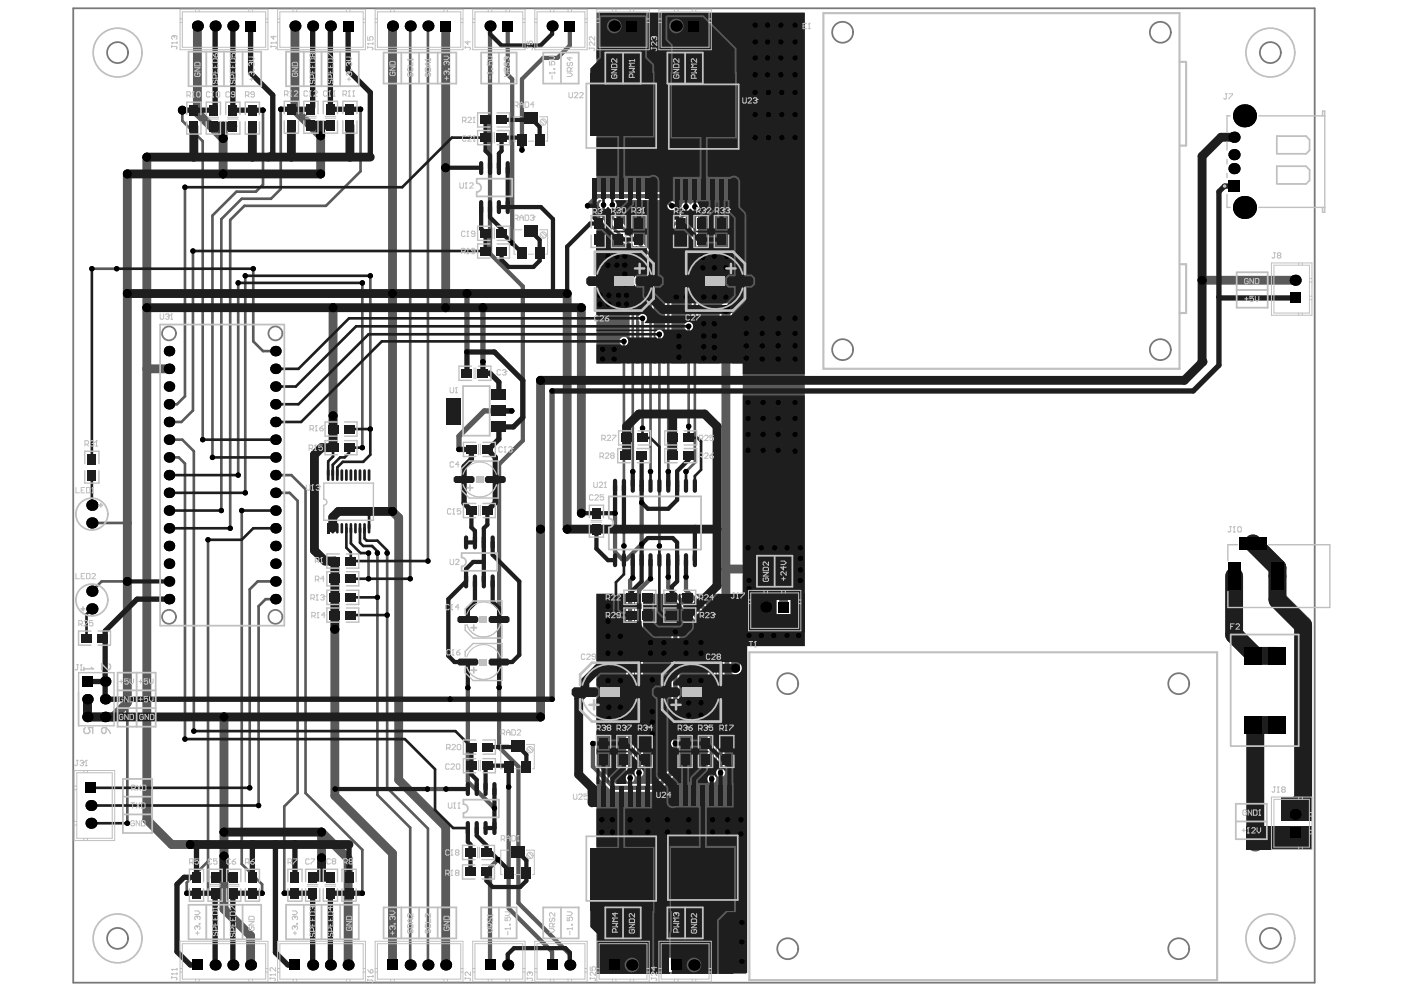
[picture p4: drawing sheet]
<svg xmlns="http://www.w3.org/2000/svg" width="297mm" height="210mm" viewBox="0 0 297 210" stroke-linecap="round" stroke-linejoin="round" font-family="sans-serif">
<g fill="none" stroke="#787878" stroke-width=".37">
<path d="M15.5 1.8h262.6v206.1h-262.6z"/>
<circle cx="24.9" cy="11.1" r="2.21"/>
<circle cx="178.3" cy="6.8" r="2.21"/>
<circle cx="245.5" cy="6.8" r="2.21"/>
<circle cx="268.8" cy="11.1" r="2.21"/>
<circle cx="35.8" cy="70.5" r="1.48"/>
<circle cx="58.3" cy="70.5" r="1.48"/>
<circle cx="178.3" cy="74" r="2.21"/>
<circle cx="245.5" cy="74" r="2.21"/>
<circle cx="35.8" cy="130.5" r="1.48"/>
<circle cx="58.3" cy="130.5" r="1.48"/>
<circle cx="166.7" cy="144.7" r="2.21"/>
<circle cx="249.4" cy="144.7" r="2.21"/>
<circle cx="24.9" cy="198.6" r="2.21"/>
<circle cx="268.8" cy="198.6" r="2.21"/>
<circle cx="166.7" cy="200.7" r="2.21"/>
<circle cx="249.4" cy="200.7" r="2.21"/>
</g>
<g fill="#5a5a5a">
<path d="M134.2 125.7h.1v37.2l-.1-.1z"/>
<path d="M134.5 52.1l.2-.1 2.3 2.3v12.6h-.2a.95 .95 0 0 0-1.4-.3 .95 .95 0 0 0-.1 1.4v8.9h-.8z"/>
<path d="M146 44.2h.2l.1 .2v23.7l-.1 .1a.95 .95 0 0 0-1.3 .3 .95 .95 0 0 0 .1 1.2v7.2h-3v-27.8l3.6-3.6z"/>
<path d="M144.1 125.7h.6l6.9 6.9v30.3l-.2-.1v-29.6l-7.3-7.4z"/>
<path d="M126.2 42.9l.5-.6h.5l.1 .2a.94 .94 0 0 0-.3 1.5v2.2l.2 .5 6 5.9v24.3h-.5v-4a.95 .95 0 0 0 0-1.3 .95 .95 0 0 0-1.4 0 .95 .95 0 0 0 0 1.3v4h-5.1z"/>
<path d="M126.2 125.7h6.3v38.5a.95 .95 0 0 0 .8 1.4 .95 .95 0 0 0 .9-1.4v-.2l.1-.1a.95 .95 0 0 0 1.3 .5 .95 .95 0 0 0 .4-1.3v-37.4h5.5l8.2 8.2v30.5a.95 .95 0 0 0 .9 1.4 .95 .95 0 0 0 .8-1.4v-.4l.2-.1a.95 .95 0 0 0 1.3 .5 .95 .95 0 0 0 .4-1.3v-30.9l-.3-.6-5.8-5.8 .1-.1h5v2.7l.3 .6 1.7 1.7v10.7a1.32 1.32 0 0 0 1.3 1.3 1.32 1.32 0 0 0 1.4-1.3v-10.4a1.32 1.32 0 0 0-.2-1.6l-1.9-1.9v-1.8h9.5v1.2h-.2v3.1h3.1v-3.1h-.2v-1.2h3.2v11h-12.4v69.4h-31.7v-41.7l.2-.1 3.2 3.2h9.3l.6-.2 4.2-4.2 .1-5.8-.1-.4v-22.8a.95 .95 0 0 0-.8-1.3 .95 .95 0 0 0-.9 1.3v22.8l-.1 .4 .1 5.1-3.4 3.5h-8.3l-4-4 .1-4.6-.2-.5zM141.5 202.6v3.1h3.1v-3.1zM128.4 202.6v3.1h3.1v-3.1z"/>
<path d="M126.2 2.7h44.1v131.2h-13.2v-12.2h3.4l3.9 3.9v1.3h-.2v3.1h3.1v-3.1h-.2v-1.8l-.2-.7-4.9-4.9-.9-.4h-4v-42.2h-2.2v-11.4a1.32 1.32 0 0 0-1.3-1.3 1.32 1.32 0 0 0-1.3 1.3v11.4h-4.6v-32.5a.95 .95 0 0 0-.1-1.4 .95 .95 0 0 0-1.4 .3h-.2a.95 .95 0 0 0-1.4-.3 .95 .95 0 0 0-.1 1.4v.4l-3.6 3.5-.2 .5v28.1h-.5v-5.5a.95 .95 0 0 0 0-1.3 .95 .95 0 0 0-1.4 0 .95 .95 0 0 0 0 1.3v5.5h-.5l-.1-23.1-8-8.1v-1.7a.94 .94 0 0 0-.2-1.5v-.2h9.7l1.5 1.5a.95 .95 0 0 0 1.6 .4 .95 .95 0 0 0-.4-1.5l-1.7-1.8-.6-.2h-13.8l-.1-.2zM145.3 4v3h3.1v-3zM132.2 4v3h3v-3z"/>
</g>
<g fill="none" stroke="#5a5a5a" stroke-width=".56">
<path d="M86.8 5.5v117M90.5 5.5l.2 .2-.2 .2v112.8M38.6 23.3v2.3l4.3 4.3v63.1M39.1 39.6v44.3l-1.7 1.6h-1.6M55.6 23.3v15.8l-1.5 1.5h-4.1l-5 5v51.2M59.4 23.1v16.9l-2.1 2.1h-6.2l-4.3 4.3v61.6M76.3 23.1v13.1l-7.3 7.4h-17.3l-3 3v65.2M19.4 56.9h5.3M40.8 53.1v33.8l-2.4 2.4h-2.6M50.4 59.9v40.6M51.9 58.4v45.9M53.6 56.9v15.3l2 2.1h2.7"/>
<path d="M76.7 59.9v34.8M78.3 58.4v32.4M127.7 43.4v2.8l6.2 6.2v47.4M129.6 43.4v2.6l8 8v45.8M145.1 43.7v1.4l-3.7 3.7v51M147 43.7v54.2l-1.9 1.9M132 72.2v43.3M135.9 67.4v23.2M139.5 70.7v44.8M145.7 69v21.2M35.8 96.8h2l1.3 1.3v58.3M35.8 93h2.8l2.4 2.5v59.2"/>
<path d="M19.2 110.7h7.7M44 114.2v75.2M51.1 108v74.8l4.4 4.3v1.9M58.3 104.3h3l1.7 1.7v61.8l-2.9 2.8v18.4M58.3 100.5h3.3l3 3v64.3l12.1 12v9.2M78 117v5.5M79.8 117v51.2l7 6.9v29.1M81.9 117v49.7l8.6 8.6v28.9M26.9 123h-5.4l-2.1 2.1M58.3 123h-3.8l-1.7 1.7v42M58.3 126.8h-2.1l-1.5 1.5v42.1M26.9 148.7v25.5"/>
<path d="M44 182.3l-4.5 4.5v2.2"/>
</g>
<g fill="none" stroke="#5a5a5a" stroke-width=".9">
<path d="M103.7 5.5v48.2l6.9 6.9v32.6l-5 5v59.9l4.1 4.1v28.9l10.9 10.8v2.3M107.4 5.5v10.3l1 1v34.6M120.6 5.5v4.1l-2.7 2.7h-3l-4.5 4.5v14.9M124.3 43.6l2.1-2.1h13.7l2 2.1M135.8 106.3v8.9l-3.2 3.1h-1l-1.5-1.5v-8.2M133.9 122.3l-.6 .5v41.8M137.6 122.5l-2.4 2.4v38.6M141.4 122.1v2.2l9.2 9.2v31.3M142.9 133.7v29.1l-4 3.9h-9l-4.5-4.5v-4.9M145.1 122.1v2.8l7.3 7.3v31.3M99 145.5v19.9l5.6 5.6M90.4 167h4"/>
<path d="M107.6 166.5v25.7l9.2 9.2v2.8M105.4 181.9l-1.7 1.7v20.6"/>
</g>
<g fill="none" stroke="#5a5a5a" stroke-width="1.9">
<path d="M41.8 5.5v18.4l5.4 5.4v7.5M62.4 5.5v17.8l5.4 5.4v8.1M83 5.5v102.7l1.3 1.3v55.5l10 9.9v29.3M94.3 5.5v59.6M26.9 36.8v111.9l-3 3h-5.4v-3.7M31.1 33.2v140.2l5.2 5.3h4M254.5 59.3h19.5M31.1 78h4.7M70.5 65.1v22.9M120 62.1v49.9M123 65.1v43.5M153.6 65.5v62.6l2.2 2.2-.2 .2v10.9"/>
<path d="M114.4 80.5v71.2M70.8 133.1v35.3l12.2 12.2v23.6M153.6 120.4h7.5l4.7 4.7v3.4M47.4 151.7v40.7l5.6 5.6v6.2M68 181.5v-5.4l5.7 5.6v22.5"/>
</g>
<path d="M98.8 62.1v12.4M102.2 65.1v11.4M108.3 86.9h-5.8l-5.4 5.4v2.8M116.8 82.7v65.3" fill="none" stroke="#5a5a5a" stroke-width="1.1"/>
<path d="M265.1 115l5.2 5.1v6.7l5.4 5.4v39.4M261.1 121.9v12.4l4.5 4.5h4.5M270.1 153.4h-4.5v24.9" fill="none" stroke="#5a5a5a" stroke-width="3.7"/>
<g fill="#5a5a5a">
<path d="M271.2 168.8h6v4.8h-6z" fill-rule="evenodd"/>
<path d="M263.7 174.8h13.9v5h-13.9z" fill-rule="evenodd"/>
</g>
<g fill="#000">
<circle cx="41.8" cy="5.5" r="1.16"/>
<circle cx="45.5" cy="5.5" r="1.16"/>
<circle cx="49.3" cy="5.5" r="1.16"/>
<circle cx="62.4" cy="5.5" r="1.16"/>
<circle cx="66.2" cy="5.5" r="1.16"/>
<circle cx="69.9" cy="5.5" r="1.16"/>
<circle cx="83" cy="5.5" r="1.16"/>
<circle cx="86.8" cy="5.5" r="1.16"/>
<circle cx="90.5" cy="5.5" r="1.16"/>
<circle cx="103.7" cy="5.5" r="1.16"/>
<circle cx="116.8" cy="5.5" r="1.16"/>
<circle cx="129.9" cy="5.5" r="1.16"/>
<circle cx="143.1" cy="5.5" r="1.16"/>
<circle cx="159.8" cy="5.3" r=".56"/>
<circle cx="159.8" cy="15.8" r=".56"/>
<circle cx="159.8" cy="12.3" r=".56"/>
<circle cx="159.8" cy="8.9" r=".56"/>
<circle cx="159.8" cy="19.6" r=".56"/>
<circle cx="162.4" cy="5.3" r=".56"/>
<circle cx="162.4" cy="15.8" r=".56"/>
<circle cx="162.4" cy="8.9" r=".56"/>
<circle cx="162.4" cy="12.3" r=".56"/>
<circle cx="162.6" cy="19.6" r=".56"/>
<circle cx="165.2" cy="15.8" r=".56"/>
<circle cx="165.2" cy="5.3" r=".56"/>
<circle cx="165.2" cy="12.3" r=".56"/>
<circle cx="165.2" cy="8.9" r=".56"/>
<circle cx="165.4" cy="19.6" r=".56"/>
<circle cx="168.2" cy="15.8" r=".56"/>
<circle cx="168.2" cy="5.3" r=".56"/>
<circle cx="168.2" cy="12.3" r=".56"/>
<circle cx="168.2" cy="8.9" r=".56"/>
<circle cx="168.2" cy="19.6" r=".56"/>
<circle cx="26.9" cy="36.8" r=".94"/>
<circle cx="31.1" cy="33.2" r=".94"/>
<circle cx="38.6" cy="23.3" r=".94"/>
<circle cx="39.1" cy="39.6" r=".56"/>
<circle cx="47.2" cy="36.8" r=".94"/>
<circle cx="47.2" cy="29.3" r=".94"/>
<circle cx="55.6" cy="23.3" r=".56"/>
<circle cx="59.4" cy="23.1" r=".56"/>
<circle cx="67.8" cy="28.7" r=".94"/>
<circle cx="67.8" cy="36.8" r=".94"/>
<circle cx="76.3" cy="23.1" r=".56"/>
<circle cx="94.3" cy="35.5" r=".94"/>
<circle cx="110.4" cy="31.7" r=".56"/>
<circle cx="159.8" cy="29.1" r=".56"/>
<circle cx="159.8" cy="24.2" r=".56"/>
<circle cx="162.6" cy="29.1" r=".56"/>
<circle cx="162.6" cy="24.2" r=".56"/>
<circle cx="165.4" cy="29.1" r=".56"/>
<circle cx="165.4" cy="24.2" r=".56"/>
<circle cx="168.2" cy="29.1" r=".56"/>
<circle cx="168.2" cy="24.2" r=".56"/>
<circle cx="261.1" cy="29" r="1.18"/>
<circle cx="261.1" cy="32.7" r="1.18"/>
<circle cx="261.1" cy="35.7" r="1.18"/>
<circle cx="263.3" cy="24.5" r="2.44"/>
<circle cx="19.4" cy="56.9" r=".56"/>
<circle cx="24.7" cy="56.9" r=".56"/>
<circle cx="40.8" cy="53.1" r=".56"/>
<circle cx="50.4" cy="59.9" r=".56"/>
<circle cx="51.9" cy="58.4" r=".56"/>
<circle cx="53.6" cy="56.9" r=".56"/>
<circle cx="76.7" cy="59.9" r=".56"/>
<circle cx="78.3" cy="58.4" r=".56"/>
<circle cx="108.4" cy="51.4" r=".56"/>
<circle cx="124.3" cy="43.6" r=".56"/>
<circle cx="127.7" cy="43.4" r=".56"/>
<circle cx="128.6" cy="56.1" r=".56"/>
<circle cx="128.6" cy="54.2" r=".56"/>
<circle cx="129.6" cy="43.4" r=".56"/>
<circle cx="130.5" cy="56.1" r=".56"/>
<circle cx="130.5" cy="54.2" r=".56"/>
<circle cx="132.2" cy="56.1" r=".56"/>
<circle cx="132.2" cy="54.2" r=".56"/>
<circle cx="132.2" cy="58" r=".56"/>
<circle cx="142.1" cy="43.6" r=".56"/>
<circle cx="145.1" cy="43.7" r=".56"/>
<circle cx="147" cy="43.7" r=".56"/>
<circle cx="148.7" cy="54.4" r=".56"/>
<circle cx="148.7" cy="56.7" r=".56"/>
<circle cx="151.1" cy="54.2" r=".56"/>
<circle cx="151.1" cy="56.7" r=".56"/>
<circle cx="153.6" cy="56.7" r=".56"/>
<circle cx="153.8" cy="54.2" r=".56"/>
<circle cx="254.3" cy="59.3" r=".94"/>
<circle cx="263.3" cy="43.9" r="2.44"/>
<circle cx="274" cy="59.3" r="1.16"/>
<circle cx="26.9" cy="62.1" r=".94"/>
<circle cx="31.1" cy="65.1" r=".94"/>
<circle cx="35.8" cy="78" r="1.11"/>
<circle cx="35.8" cy="74.3" r="1.11"/>
<circle cx="58.3" cy="78" r="1.11"/>
<circle cx="58.3" cy="74.3" r="1.11"/>
<circle cx="70.5" cy="65.1" r=".94"/>
<circle cx="83" cy="62.1" r=".94"/>
<circle cx="94.3" cy="65.1" r=".94"/>
<circle cx="98.8" cy="74.5" r=".56"/>
<circle cx="98.8" cy="62.1" r=".94"/>
<circle cx="102.2" cy="76.5" r=".56"/>
<circle cx="102.2" cy="65.1" r=".94"/>
<circle cx="120" cy="62.1" r=".94"/>
<circle cx="123" cy="65.1" r=".94"/>
<circle cx="126.9" cy="64.4" r=".56"/>
<circle cx="126.9" cy="62.5" r=".56"/>
<circle cx="127.5" cy="76" r=".56"/>
<circle cx="127.5" cy="73.9" r=".56"/>
<circle cx="128.8" cy="64.4" r=".56"/>
<circle cx="128.8" cy="62.5" r=".56"/>
<circle cx="129.9" cy="76" r=".56"/>
<circle cx="129.9" cy="73.9" r=".56"/>
<circle cx="130.9" cy="64.4" r=".56"/>
<circle cx="130.9" cy="62.5" r=".56"/>
<circle cx="132" cy="72.2" r=".56"/>
<circle cx="132.2" cy="60" r=".56"/>
<circle cx="132.6" cy="64.4" r=".56"/>
<circle cx="132.6" cy="62.5" r=".56"/>
<circle cx="135.9" cy="67.4" r=".56"/>
<circle cx="139.5" cy="70.7" r=".56"/>
<circle cx="143.1" cy="62.9" r=".56"/>
<circle cx="143.6" cy="71.1" r=".56"/>
<circle cx="143.6" cy="75.6" r=".56"/>
<circle cx="143.6" cy="73.4" r=".56"/>
<circle cx="145.1" cy="62.9" r=".56"/>
<circle cx="145.7" cy="69" r=".56"/>
<circle cx="148.9" cy="62.9" r=".56"/>
<circle cx="148.9" cy="75.8" r=".56"/>
<circle cx="148.9" cy="71.1" r=".56"/>
<circle cx="148.9" cy="73.4" r=".56"/>
<circle cx="148.9" cy="68.5" r=".56"/>
<circle cx="151.1" cy="73.5" r=".56"/>
<circle cx="151.1" cy="62.9" r=".56"/>
<circle cx="151.1" cy="75.8" r=".56"/>
<circle cx="151.1" cy="71.1" r=".56"/>
<circle cx="151.1" cy="68.5" r=".56"/>
<circle cx="153.6" cy="62.9" r=".56"/>
<circle cx="153.6" cy="65.5" r=".94"/>
<circle cx="157.9" cy="67.4" r=".56"/>
<circle cx="157.9" cy="75.8" r=".56"/>
<circle cx="157.9" cy="70.5" r=".56"/>
<circle cx="157.9" cy="73.2" r=".56"/>
<circle cx="161.3" cy="76" r=".56"/>
<circle cx="161.3" cy="67.4" r=".56"/>
<circle cx="161.3" cy="70.5" r=".56"/>
<circle cx="161.3" cy="73.2" r=".56"/>
<circle cx="164.6" cy="76" r=".56"/>
<circle cx="164.6" cy="70.5" r=".56"/>
<circle cx="164.6" cy="73.2" r=".56"/>
<circle cx="164.8" cy="67.4" r=".56"/>
<circle cx="168.2" cy="76" r=".56"/>
<circle cx="168.2" cy="67.4" r=".56"/>
<circle cx="168.2" cy="70.5" r=".56"/>
<circle cx="168.2" cy="73.2" r=".56"/>
<circle cx="35.8" cy="89.3" r="1.11"/>
<circle cx="35.8" cy="93" r="1.11"/>
<circle cx="35.8" cy="81.8" r="1.11"/>
<circle cx="35.8" cy="96.8" r="1.11"/>
<circle cx="35.8" cy="85.5" r="1.11"/>
<circle cx="42.9" cy="93" r=".56"/>
<circle cx="45" cy="96.8" r=".56"/>
<circle cx="58.3" cy="81.8" r="1.11"/>
<circle cx="58.3" cy="93" r="1.11"/>
<circle cx="58.3" cy="85.5" r="1.11"/>
<circle cx="58.3" cy="89.3" r="1.11"/>
<circle cx="58.3" cy="96.8" r="1.11"/>
<circle cx="70.5" cy="88" r=".94"/>
<circle cx="76.7" cy="94.7" r=".56"/>
<circle cx="78.3" cy="90.8" r=".56"/>
<circle cx="97.1" cy="95.1" r=".56"/>
<circle cx="108.3" cy="86.9" r=".56"/>
<circle cx="114.4" cy="80.5" r=".94"/>
<circle cx="116.8" cy="82.7" r=".56"/>
<circle cx="133.9" cy="99.8" r=".56"/>
<circle cx="135.9" cy="90.6" r=".56"/>
<circle cx="137.6" cy="99.8" r=".56"/>
<circle cx="141.4" cy="99.8" r=".56"/>
<circle cx="145.1" cy="99.8" r=".56"/>
<circle cx="145.7" cy="90.2" r=".56"/>
<circle cx="158.3" cy="85.2" r=".56"/>
<circle cx="158.3" cy="91.9" r=".56"/>
<circle cx="158.3" cy="95.3" r=".56"/>
<circle cx="158.3" cy="88.5" r=".56"/>
<circle cx="161.5" cy="85.2" r=".56"/>
<circle cx="161.5" cy="91.9" r=".56"/>
<circle cx="161.5" cy="95.3" r=".56"/>
<circle cx="161.5" cy="88.5" r=".56"/>
<circle cx="164.6" cy="85.2" r=".56"/>
<circle cx="164.6" cy="91.9" r=".56"/>
<circle cx="164.6" cy="95.3" r=".56"/>
<circle cx="164.6" cy="88.5" r=".56"/>
<circle cx="168.2" cy="85.2" r=".56"/>
<circle cx="168.2" cy="95.5" r=".56"/>
<circle cx="168.2" cy="91.9" r=".56"/>
<circle cx="168.2" cy="88.5" r=".56"/>
<circle cx="19.4" cy="106.9" r="1.18"/>
<circle cx="19.4" cy="110.7" r="1.18"/>
<circle cx="35.8" cy="108" r="1.11"/>
<circle cx="35.8" cy="119.3" r="1.11"/>
<circle cx="35.8" cy="111.8" r="1.11"/>
<circle cx="35.8" cy="115.5" r="1.11"/>
<circle cx="35.8" cy="100.5" r="1.11"/>
<circle cx="35.8" cy="104.3" r="1.11"/>
<circle cx="44" cy="114.2" r=".56"/>
<circle cx="46.8" cy="108" r=".56"/>
<circle cx="48.7" cy="111.8" r=".56"/>
<circle cx="50.4" cy="100.5" r=".56"/>
<circle cx="51.1" cy="108" r=".56"/>
<circle cx="51.9" cy="104.3" r=".56"/>
<circle cx="58.3" cy="119.3" r="1.11"/>
<circle cx="58.3" cy="108" r="1.11"/>
<circle cx="58.3" cy="111.8" r="1.11"/>
<circle cx="58.3" cy="100.5" r="1.11"/>
<circle cx="58.3" cy="104.3" r="1.11"/>
<circle cx="58.3" cy="115.5" r="1.11"/>
<circle cx="78" cy="117" r=".56"/>
<circle cx="79.8" cy="117" r=".56"/>
<circle cx="81.9" cy="117" r=".56"/>
<circle cx="83" cy="108.2" r=".94"/>
<circle cx="90.5" cy="118.7" r=".56"/>
<circle cx="114.4" cy="112" r=".94"/>
<circle cx="120" cy="112" r=".94"/>
<circle cx="123" cy="108.6" r=".94"/>
<circle cx="130.1" cy="108.6" r=".56"/>
<circle cx="132" cy="115.5" r=".56"/>
<circle cx="135.8" cy="106.3" r=".56"/>
<circle cx="135.8" cy="115.2" r=".56"/>
<circle cx="139.5" cy="115.5" r=".56"/>
<circle cx="158.3" cy="115.9" r=".56"/>
<circle cx="161.1" cy="115.9" r=".56"/>
<circle cx="163.9" cy="115.9" r=".56"/>
<circle cx="166.5" cy="115.9" r=".56"/>
<circle cx="169.3" cy="118.2" r=".56"/>
<circle cx="169.3" cy="115.9" r=".56"/>
<circle cx="19.4" cy="128.8" r="1.18"/>
<circle cx="19.4" cy="125.1" r="1.18"/>
<circle cx="26.9" cy="123" r=".94"/>
<circle cx="35.8" cy="123" r="1.11"/>
<circle cx="35.8" cy="126.8" r="1.11"/>
<circle cx="58.3" cy="123" r="1.11"/>
<circle cx="58.3" cy="126.8" r="1.11"/>
<circle cx="70.8" cy="133.1" r=".94"/>
<circle cx="78" cy="122.5" r=".56"/>
<circle cx="79.8" cy="126.4" r=".56"/>
<circle cx="81.9" cy="130.1" r=".56"/>
<circle cx="86.8" cy="122.5" r=".56"/>
<circle cx="128.6" cy="134.6" r=".56"/>
<circle cx="128.6" cy="138.2" r=".56"/>
<circle cx="128.6" cy="131.5" r=".56"/>
<circle cx="128.6" cy="128.3" r=".56"/>
<circle cx="131.2" cy="134.6" r=".56"/>
<circle cx="131.2" cy="138.2" r=".56"/>
<circle cx="133.9" cy="122.3" r=".56"/>
<circle cx="137.6" cy="122.5" r=".56"/>
<circle cx="137.6" cy="138.2" r=".56"/>
<circle cx="137.6" cy="136" r=".56"/>
<circle cx="140.4" cy="138.2" r=".56"/>
<circle cx="140.4" cy="136" r=".56"/>
<circle cx="141.4" cy="122.1" r=".56"/>
<circle cx="142.9" cy="133.7" r=".56"/>
<circle cx="145.1" cy="138.2" r=".56"/>
<circle cx="145.1" cy="122.1" r=".56"/>
<circle cx="145.1" cy="136" r=".56"/>
<circle cx="148.3" cy="138.2" r=".56"/>
<circle cx="148.3" cy="136" r=".56"/>
<circle cx="158.5" cy="122.8" r=".56"/>
<circle cx="158.5" cy="124.5" r=".56"/>
<circle cx="158.5" cy="134.5" r=".56"/>
<circle cx="161.1" cy="134.5" r=".56"/>
<circle cx="162" cy="128.5" r="1.16"/>
<circle cx="163.7" cy="134.5" r=".56"/>
<circle cx="166.5" cy="134.5" r=".56"/>
<circle cx="169" cy="134.5" r=".56"/>
<circle cx="169.3" cy="122.8" r=".56"/>
<circle cx="169.3" cy="120.6" r=".56"/>
<circle cx="18.5" cy="151.7" r="1.11"/>
<circle cx="18.5" cy="148" r="1.11"/>
<circle cx="22.3" cy="148" r="1.11"/>
<circle cx="22.3" cy="144.2" r="1.11"/>
<circle cx="22.3" cy="151.7" r="1.11"/>
<circle cx="39.1" cy="156.4" r=".56"/>
<circle cx="41" cy="154.7" r=".56"/>
<circle cx="47.4" cy="151.7" r=".94"/>
<circle cx="95.2" cy="148" r=".56"/>
<circle cx="99" cy="145.5" r=".56"/>
<circle cx="105.6" cy="145.5" r=".56"/>
<circle cx="114.4" cy="151.7" r=".94"/>
<circle cx="116.8" cy="148" r=".56"/>
<circle cx="125.4" cy="157.3" r=".56"/>
<circle cx="128.6" cy="144" r=".56"/>
<circle cx="128.8" cy="152.1" r=".56"/>
<circle cx="128.8" cy="149.6" r=".56"/>
<circle cx="131.2" cy="144" r=".56"/>
<circle cx="131.2" cy="152.1" r=".56"/>
<circle cx="131.2" cy="149.6" r=".56"/>
<circle cx="138" cy="143.8" r=".56"/>
<circle cx="138" cy="150.6" r=".56"/>
<circle cx="138" cy="155.3" r=".56"/>
<circle cx="138" cy="152.8" r=".56"/>
<circle cx="142.9" cy="157.3" r=".56"/>
<circle cx="145.7" cy="148.7" r=".56"/>
<circle cx="145.7" cy="151.3" r=".56"/>
<circle cx="145.9" cy="144" r=".56"/>
<circle cx="148.3" cy="144" r=".56"/>
<circle cx="148.3" cy="148.7" r=".56"/>
<circle cx="148.3" cy="151.3" r=".56"/>
<circle cx="155.6" cy="141.4" r=".94"/>
<circle cx="19.2" cy="174.2" r="1.16"/>
<circle cx="19.2" cy="170.4" r="1.16"/>
<circle cx="26.9" cy="174.2" r=".56"/>
<circle cx="40.3" cy="178.7" r=".94"/>
<circle cx="47.4" cy="176.1" r=".94"/>
<circle cx="52.8" cy="166.7" r=".56"/>
<circle cx="54.7" cy="170.4" r=".56"/>
<circle cx="68" cy="176.1" r=".94"/>
<circle cx="70.9" cy="167" r=".56"/>
<circle cx="90.4" cy="167" r=".56"/>
<circle cx="94.4" cy="167" r=".56"/>
<circle cx="104.6" cy="171" r=".56"/>
<circle cx="107.6" cy="166.5" r=".56"/>
<circle cx="127.3" cy="176.1" r=".56"/>
<circle cx="127.3" cy="173.4" r=".56"/>
<circle cx="129.6" cy="176.1" r=".56"/>
<circle cx="129.6" cy="173.4" r=".56"/>
<circle cx="133.3" cy="176.1" r=".56"/>
<circle cx="133.3" cy="164.6" r=".56"/>
<circle cx="133.3" cy="173.4" r=".56"/>
<circle cx="135.2" cy="163.5" r=".56"/>
<circle cx="137.1" cy="176.1" r=".56"/>
<circle cx="137.1" cy="173.4" r=".56"/>
<circle cx="141.2" cy="176.1" r=".56"/>
<circle cx="141.2" cy="173.4" r=".56"/>
<circle cx="145.7" cy="176.1" r=".56"/>
<circle cx="145.7" cy="173.4" r=".56"/>
<circle cx="150.6" cy="164.8" r=".56"/>
<circle cx="150.8" cy="176.1" r=".56"/>
<circle cx="150.8" cy="173.4" r=".56"/>
<circle cx="152.4" cy="163.5" r=".56"/>
<circle cx="154" cy="176.1" r=".56"/>
<circle cx="154" cy="173.4" r=".56"/>
<circle cx="156.8" cy="176.4" r=".56"/>
<circle cx="156.8" cy="173.4" r=".56"/>
<circle cx="274" cy="172.3" r="1.16"/>
<circle cx="39.5" cy="189" r=".56"/>
<circle cx="47.4" cy="181.1" r=".94"/>
<circle cx="55.5" cy="189" r=".56"/>
<circle cx="60.1" cy="189" r=".56"/>
<circle cx="68" cy="181.5" r=".94"/>
<circle cx="76.7" cy="189" r=".56"/>
<circle cx="105.4" cy="181.9" r=".56"/>
<circle cx="157" cy="195.2" r=".56"/>
<circle cx="157" cy="199.3" r=".56"/>
<circle cx="45.5" cy="204.2" r="1.16"/>
<circle cx="49.3" cy="204.2" r="1.16"/>
<circle cx="53" cy="204.2" r="1.16"/>
<circle cx="66.2" cy="204.2" r="1.16"/>
<circle cx="69.9" cy="204.2" r="1.16"/>
<circle cx="73.7" cy="204.2" r="1.16"/>
<circle cx="86.8" cy="204.2" r="1.16"/>
<circle cx="90.5" cy="204.2" r="1.16"/>
<circle cx="94.3" cy="204.2" r="1.16"/>
<circle cx="107.4" cy="204.2" r="1.16"/>
<circle cx="120.6" cy="204.2" r="1.16"/>
<circle cx="133.7" cy="204.2" r="1.16"/>
<circle cx="146.8" cy="204.2" r="1.16"/>
<circle cx="157" cy="203.4" r=".56"/>
</g>
<g fill="#000">
<path d="M51.9 4.3h2.3v2.4h-2.3z" fill-rule="evenodd"/>
<path d="M72.5 4.3h2.3v2.4h-2.3z" fill-rule="evenodd"/>
<path d="M93.1 4.3h2.4v2.4h-2.4z" fill-rule="evenodd"/>
<path d="M106.3 4.3h2.3v2.4h-2.3z" fill-rule="evenodd"/>
<path d="M119.4 4.3h2.3v2.4h-2.3z" fill-rule="evenodd"/>
<path d="M132.5 4.3h2.4v2.4h-2.4z" fill-rule="evenodd"/>
<path d="M145.7 4.3h2.3v2.4h-2.3z" fill-rule="evenodd"/>
<path d="M259.9 38.2h2.4v2.4h-2.4z" fill-rule="evenodd"/>
<path d="M272.9 61.9h2.3v2.3h-2.3z" fill-rule="evenodd"/>
<path d="M262.1 113.6h6v2.7h-6z" fill-rule="evenodd"/>
<path d="M259.8 118.9h2.6v6h-2.6z" fill-rule="evenodd"/>
<path d="M268.9 118.9h2.7v6h-2.7z" fill-rule="evenodd"/>
<path d="M164.6 127.3h2.3v2.3h-2.3z" fill-rule="evenodd"/>
<path d="M17.4 143.1h2.2v2.2h-2.2z" fill-rule="evenodd"/>
<path d="M263.2 136.9h3.7v3.7h-3.7z" fill-rule="evenodd"/>
<path d="M263.2 151.5h3.7v3.7h-3.7z" fill-rule="evenodd"/>
<path d="M268.2 136.9h3.7v3.7h-3.7z" fill-rule="evenodd"/>
<path d="M268.2 151.5h3.7v3.7h-3.7z" fill-rule="evenodd"/>
<path d="M18.1 165.5h2.3v2.4h-2.3z" fill-rule="evenodd"/>
<path d="M272.9 174.9h2.3v2.3h-2.3z" fill-rule="evenodd"/>
<path d="M40.6 203h2.3v2.3h-2.3z" fill-rule="evenodd"/>
<path d="M61.2 203h2.4v2.3h-2.4z" fill-rule="evenodd"/>
<path d="M81.9 203h2.3v2.3h-2.3z" fill-rule="evenodd"/>
<path d="M102.5 203h2.3v2.3h-2.3z" fill-rule="evenodd"/>
<path d="M115.6 203h2.4v2.3h-2.4z" fill-rule="evenodd"/>
<path d="M128.8 203h2.3v2.3h-2.3z" fill-rule="evenodd"/>
<path d="M141.9 203h2.3v2.3h-2.3z" fill-rule="evenodd"/>
</g>
<g fill="#1e1e1e">
<path d="M133.3 159.7l.2-.1 1.7 1.7v.9h.9l.1 .2v.6l-.2 .1a.95 .95 0 0 0-1.2-.4 .95 .95 0 0 0-.5 1.2v.3h-.1a.95 .95 0 0 0-1.3-.4 .95 .95 0 0 0-.4 1.3v.7l-.2 .1-1.9-.1v-.6l2.2-2.2 .2-.8h.5z"/>
<path d="M144.1 44.2h.2a.93 .93 0 0 0 .8 .5 .93 .93 0 0 0 .9-.5h.2a.95 .95 0 0 0 1.4 .3 .95 .95 0 0 0 .1-1.4l.1-.5h2l.1 .1v.9l-2.2 2.2h-.7v2.7l-.2 .1-1.5-1.5v-1.3h-1.2z"/>
<path d="M126.2 171.2l.1-.1h4.2l.1 .1v8h-4.4z"/>
<path d="M126.2 158.2h.2v.6h2.6v-.6h1.7v.6h2l.2 .2-.1 .2h-2.1v3l.1 .2-1.8 1.8-.2 .3-.2 1.1-.1-3.4h.5v-3h-2.6v3h.4v3.6l-.5 .1-.1-.1z"/>
<path d="M126.7 43.8h.1a.93 .93 0 0 0 .9 .5 .93 .93 0 0 0 .8-.5h.2a.95 .95 0 0 0 1.4 .3 .95 .95 0 0 0 .1-1.4l.2-.3 2 .1v.2l-2.1 2.1-.2 .3-.1 .7h-.4v2.7l-.2 .1-1.5-1.5v-1.3h-1.2z"/>
<path d="M126.2 29.1h4.4v8l-.1 .1h-4.3z"/>
<path d="M150.6 159.9l.1-.1 1.7 1.7v.7h.7l.4 .3v.5l-.2 .1a.95 .95 0 0 0-1.3-.4 .95 .95 0 0 0-.4 1.2v.4l-.2 .1a.95 .95 0 0 0-1.3-.4 .95 .95 0 0 0-.4 1.3l-.1 .4-1.9-.1v-.4l2-2.1v-.9h.9z"/>
<path d="M138.6 125.7h.2l.1 3.8 1.1 1.1 .6 .2v.7h3v-2.7h-3v.3l-.1 .1-.3-.3v-3.2h.4v2h3v-2h.4v2h.2v1.1h-.2v2.7h.2v.5l-.4 .4h-4.5l-.7-.8v-2.8h-.2v-1.1h.2z"/>
<path d="M126.2 69.7h12.8l.1 .2-.3 .2h-12.6z"/>
<path d="M126.2 143.6l.9-.9h13.1v.3a2.21 2.21 0 0 0-.4 2h-1.2l-.7 .8v1.4l.8 .7v16l.4 .9 1.9 1.9v3a1.31 1.31 0 0 0 1.9 1.2h4.8l.2 .1v8h-6.2v18.1l-.1 .7-.1 7.9h.2v.4h-3.3l.1-26.9h-6.2v-8l.1-.1h5.6l-.2-11.9h-2.4l-2.1-2.1v-1.3h-2.6v.7h-1.7v-.7h-2.6v.7h-.2v-8.6l.7-.7v-1.4l-.7-.8z"/>
<path d="M126.2 2.7h44.1v76.5h-13.2v-2.3h-30.9v-4h5.1a.95 .95 0 0 0 1.4 0 .95 .95 0 0 0 0-1.3l.1-.2h6a.95 .95 0 0 0 1.5-.1 .95 .95 0 0 0-.4-1.4l.1-.2h5a.96 .96 0 0 0 1.4 0 .96 .96 0 0 0 0-1.3 .96 .96 0 0 0-1.4 0h-8.6v-.2a.95 .95 0 0 0 .3-1.4 .95 .95 0 0 0-1.4-.1h-9.1v-17.9h1l2.4 2.3v1.1h2.6v-.7h1.7v.7h2.6v-3h-2.6v.6h-1.7v-.6h-2.2l-.2-.2 .1-.2h2.3v-3h-.2l-.1-.2 2-2 .4-1v3.2h-.4v3h2.6v-3h-.5v-3.3l.9-.1v15.6l-2.1 .1-.7 .7v1.4l.7 .7h1.1v1.6l.2 .6 3.2 3.3 .6 .4h14.2l1-.4 2.6-2.7 .2-.7v-2.1h1.2l.7-.7v-1.4l-.7-.7h-1.2v-12.5a2.39 2.39 0 0 0-1.3-1.8v-5.3a1.32 1.32 0 0 0-2.1-1.1h-4.6l-.2-.1v-8h6.2l-.1-19.1-7-6.9h-7.8l-.2 .3v4.7l1.1 1.3v19.7h6.1v8l-.1 .1h-5.5v5.1l-.2 .1a.94 .94 0 0 0-1 1 .94 .94 0 0 0 1.1 .9l.1 .1v1.6l.3 .6v2h2l2.3 2.3v1.1h2.6v-.7h1.7v.7h2.7v-3h-2.7v.6h-1.7v-.6h-2.2l-.2-.2 .1-.2h2.3v-2.6l1.9-1.9 .2-1.5 .1 3h-.5v3h2.7v-3h-.5v-3.1l.1-.1h.3v1.7a2.39 2.39 0 0 0 1.4 1.9v11.9h-1.2l-.7 .7v1.4l.7 .7h1.2v1.6l-1.7 1.7h-12.8l-2.2-2.3v-1h1.1l.7-.7v-1.4l-.7-.7h-.2v-19.8a1.32 1.32 0 0 0-2-1.1h-5.1l-.1-.1v-8h6.2l-.1-15.3-1.5-1.7v-8.6l-.4-.3h-9.4l-.2 .2-.2 .2v8.5l-.3 .4-.2-.1z"/>
<path d="M142.1 191.3h12.7l.1 .1-3.2 3.2v11.5h-9.6zM145.3 204.2a1.55 1.55 0 0 0 3.1 0 1.55 1.55 0 0 0-3.1 0z"/>
<path d="M141.2 3.6h7.5l6.8 6.8v17.6h-5.8a1.15 1.15 0 0 0-.5-1.4 .84 .84 0 0 0-1.2 .7v.7h-5.7v-18.6l-1.1-1.1zM141.5 5.5a1.55 1.55 0 0 0 3.1 0 1.55 1.55 0 0 0-3.1 0z"/>
<path d="M157.1 83.7h13.2v50.2h-13.2zM164.2 126.9v3.1h3.1v-3.1z"/>
<path d="M124.9 191.6h13.1v14.5h-11.6v-8.5l-1.5-1.5zM132.1 204.2a1.55 1.55 0 0 0 3.1 0 1.55 1.55 0 0 0-3.1 0z"/>
<path d="M127.1 3.6h9.4v8.7l1.5 1.5v12.9h-13.1v-12.2l2.2-2.2zM128.4 5.5a1.55 1.55 0 0 0 3.1 0 1.55 1.55 0 0 0-3.1 0z"/>
<path d="M126.2 125.7h3.4l.1 3.8 1.3 1.3h1.2v.7h3v-2.7h-3v.7h-.7l-.5-.6v-3.2h1.2v2h3v-2h.4v2h.1v1.1h-.1v2.7h.1a1.69 1.69 0 0 0 .4 1.5l1.7 1.6 .6 .4h6.3a4.6 4.6 0 0 0 2-1.8l.1-.6v-1.1h.2v-1l4.9-4.8h18.4v11h-12.2v69.2l-6 .2v-11.3l1.7-1.8h1.9v-14h-6.2v-8l.2-.1h5.5l-.1-11.7h-2.6l-1.9-1.9v-1.5h-2.7v.7h-1.6v-.7h-2.7v.7h-.3a.95 .95 0 0 0-1.4 .8 .95 .95 0 0 0 1.4 .9h.3v.6h2.7v-.6h1.6v.6h1.9l.2 .2-.1 .2h-2l.1 3.2-1.8 1.8-.3 1.3-.1-3.3h.5v-3h-2.7v3h.5v3.4l-.5 .1-.3-.5-1.9-1.9v-15.3l.2-.1h2l.7-.7v-1.4l-.7-.8h-1.2v-.5l1.8-1.8h11.4a1.32 1.32 0 0 0 1.4-1.3 1.32 1.32 0 0 0-1.4-1.3h-29.2l-.2-.2zM164.2 126.9v3.1h3.1v-3.1z"/>
<circle cx="146.8" cy="204.2" r="1.17"/>
<circle cx="133.7" cy="204.2" r="1.17"/>
<circle cx="143.1" cy="5.5" r="1.17"/>
<circle cx="129.9" cy="5.5" r="1.17"/>
</g>
<g fill="none" stroke="#1e1e1e" stroke-width=".56">
<path d="M102.7 29.1h-7.1l-10.5 10.5h-46M127.7 39.8v3.6M129.6 39.8v3.6M145.1 40v3.7M147 40v3.7M19.4 56.9v40.3M24.7 56.9h28.9M40.8 53.1h61.9M50.4 59.9h26.3M51.9 58.4h26.4M132 72.2h-51.2l-17.1 17.1h-5.4M135.9 67.4h-62.1l-10.7 10.6h-4.8"/>
<path d="M139.5 70.7h-61.5l-14.9 14.8h-4.8M145.7 69h-70.4l-12.7 12.8h-4.3M42.9 93h15.4M45 96.8h13.3M70.5 95.3v1.3l-1.1 1v2.9M73.8 90.8h4.5v5.4l-1.5 1.5h-4.3l-1.1 1.2v1.6M73.8 95.3v.5l-.9 1h-.9l-1.6 1.6v2.1M73.8 94.7h2.9M135.9 90.6v2.1h1.7l1.9 1.8v8.3M137.6 99.8v3M145.1 99.8v3M145.7 90.2v2.5h1.9l.7 .7v6l-1.3 1.3v2.1"/>
<path d="M19.4 100.5v6.4M35.8 111.8h12.9M35.8 108h11M35.8 104.3h16.1M35.8 100.5h14.6M51.1 108h7.2M58.3 111.8h-4.7l-2.5 2.4h-7.1M73.3 111.8v4.1l.9 .9v1.9h16.3M74.2 111.8v3.2l2.1 2h1.7M76.2 111.8v3l.6 .7h1.9l1.1 1.2v.3M77.1 111.8v2.1l.5 .5h2.2l2.1 2.1v.5M78 108.2l.1 .1v3.5"/>
<path d="M132 115.5v6l-1.7 1.7v6l.9 .9h2.5M139.5 115.5v13.7l.9 .9h1.7M19.4 128.8l-1.1 1.2v5M74.2 126.4h5.6M74.2 122.5h12.6M74.2 130.1h7.7M39.1 156.4h46.6l6.3 6.4v8.6l3.9 3.8h3.1M41 154.7h55.4l3.3 3.4M19.2 174.2h7.7M19.2 170.4h35.5M19.2 166.7h33.6"/>
</g>
<g fill="none" stroke="#1e1e1e" stroke-width=".9">
<path d="M103.7 5.5v1.7l2.4 2.4h8.3l2.4-2.4v-1.7M94.3 35.5l7.5 .1M102.7 25.4v6.5l1 1v2.7M106.1 25.4h5.8l.4-.4 1.9 1.9v2.7M107.4 35.6v8.2M110.4 31.7v-2.1l-.4-.5h-3.9v2.8l-.6 .6v3.1M125.8 39.8v6.4l4.5 4.5h4.9M131.4 27.5v12.3M133.3 39.8v3.2l-2.4 2.4v1.9M135.2 39.8v7.5M143.3 40v6.2l4.5 4.5h4.8M148.9 27.3v12.7"/>
<path d="M150.8 40v3.9l-2.5 2.5v.9M152.6 40v7.3M101.8 43.8v4.6l.9 1v3.7M103.7 43.8v2.2l2.4 2.4v1h.2l4.1 4.1M105.5 43.8h8.9l2.6 2.6v15.7M112.3 48.9l1.9 1.9v4.4l-1.3 1.3h-5.3l-1.5-1.5v-1.9M124.3 43.6h1.3l.2 .1M126.6 50.7v8.5l.2 .3M126.6 47.3h-1.7l-4.9 4.9v9.9M142.1 43.6h1.2M144 50.7v6.6l2.2 2.2M133.9 99.8v3"/>
<path d="M135.8 96.4v9.9l1.3 1.4h4.3l1.9-1.9v-6.1l2.4-2.4v-.9M141.4 99.8v3M99.7 108v3.6l.8 .7v2.5h-1.9M102.4 118.9h-2.3l-1.5 1.5v2.6l-3.7 3.8v12l1.3 1.3h2.8v5.4M103.1 108v3l-.7 .8v11.2M104.2 114.8v2.6l5.7 5.6v15.6l-1.5 1.5h-2.8v5.4M126.2 112v4.1l2.4 2.4h1.5M130.1 102.8v5.8h-7.1M132 102.8v9.2M133.9 118.5v3.8M137.6 118.5v4M141.4 118.5v3.6"/>
<path d="M145.1 118.5v3.6M147 112v6.5M26.9 123h8.9M100.5 123v4.5l-1.5 1.5v2.1M104.2 123v4.3l1.4 1.4v2.4M133.7 126.4v-1.3l2.1-2.1v-7.8l1.3-1.4h5.2l1 1v8.2l-1.2 1.2v2.2M99.7 158.1v5.8l1.2 1.1v2M103.1 158.1h6.1l.3-.3 1.9 1.9v2.7M125.4 157.3h7l4.7 4.7v6.5M134.2 146.5v4l2.3 2.3v4.5M142.9 157.3h6.5l4.9 4.9v6.1M151.5 146.5v4.8l2.3 2.3v3.7"/>
<path d="M70.9 167h19.5M94.4 167h4.6M99 175.2v2.9l.5 .6v5.8M100.9 175.2v1.6l2 2.1v1.5h1l3.7 3.7v.7M104.6 167v8.2h-1.9M107.6 166.5v-4.1l-.4-.4h-4.1l-.4 .4v4.6M127.7 160.7v7.8M131.4 168.5v17.7M132 160.7v1.7l-2.4 2.4v3.7M133.3 164.6v3.9M135.2 163.5v5M144.9 160.7v7.6"/>
<path d="M148.7 168.3v17.7M148.9 160.7v2.1l-2.1 2v3.5M150.6 164.8v3.5M152.4 163.5v4.8M109.5 180.2l1.9 1.9v4.3l-1.3 1.3h-5.9l-1.3-1.3v-1.9M107.4 204.2v-2.3l1.3-1.3h10.9l1 1v2.6"/>
</g>
<g fill="none" stroke="#1e1e1e" stroke-width="1.1">
<path d="M45.5 5.5v17.4M49.3 5.5v17.8h6.3M53 5.5v9.9l4.7 4.7v12.2l-.9 .9M66.2 5.5v17.1M69.9 5.5v17.6h6.4M73.7 5.5v9.4l4.6 4.7v13.6M38.6 23.3h6.5M66.2 22.7l-.4 .4h-6.4M261.1 39.4h-2l-1.2 1.2v36.7l-5.5 5.4h-135.6M98.8 79v-4.5h5.8l6 6v7.9l-2 1.9h-3.1v2.6l-2.2 2.3M102.2 76.5v2.5h1.5l1.8 1.9v2.7M257.9 62.9l.2 .1h15.9"/>
<path d="M97.1 95.1h2.6v2.1l-1.5 1.5v7.8l1.5 1.5M103.1 95.1l1.7 1.7v9.5l-1.7 1.7M105.5 86.9h2.8M35.8 126.8h-6.8l-6.7 6.7v14.5h94.5M18.5 144.2h3.8M41.6 178.7v6.9h-2.7l-1.5 1.5v14.3l2.9 2.8h1.5M53.4 178.7v6.9M58.3 178.7v22.9l2.6 2.6h1.5M62.4 178.7v6.9M73.8 178.7v6.9M39.5 189h6v15.2M49.3 189v15.2"/>
<path d="M55.5 189h-6l-.2 .2M60.1 189h6.1v15.2M76.7 189h-6.8v15.2"/>
</g>
<g fill="none" stroke="#1e1e1e" stroke-width="1.9">
<path d="M26.9 36.8h40.9M31.1 33.2h47.2M41 26.7v6.5M45.1 26.7h4.2M47.2 26.7v2.6M53.4 26.7v6.5M61.6 26.5v6.7M65.8 26.5h4.1M67.8 26.5v2.2M74 26.5v6.7M138.2 38.3v20.2l-.9 1v3l3 3h13.8l2.5-2.5v-17.4l-1.3-1.3v-5.8M261.1 29h-2.8l-4 4.1v43.3l.2 .1-3.9 4h-136.2"/>
<path d="M26.9 62.1h92.9M31.1 65.1h91.9M70.5 88v6.7h-2.5l-1.5 1.5v20.3l2.3 2.2h2v14.4M132.6 96.4v-6.2l2.6-2.6h13.9l2.6 2.6v33.8l-6.2 6.1M142.3 88.4v8M83 108.2h-11.4l-1.2 1.2v2.4M120 112h31.7M137.1 126.4v5.6l1.7 1.7h5.6l1.1-1.1v-6.2M18.5 148v3.7h95.9M143.6 141.4l-2.5 2.5v2.6l-1 1v16.4l2.2 2.2v3.6M155.6 141.4h-29l-2.9 2.8v2.3l-1.3 1.3v16.1l2.8 2.8v3.2M40.3 178.7h33.5"/>
<path d="M47.4 176.1h20.6M45.5 185.6h4M47.4 181.1v4.5M66.2 185.6h3.7M68 181.5v4.1"/>
</g>
<path d="M131.4 186.2l-1.5 1.5v16.5M148.7 186v6.2l-5.6 5.6v6.4" fill="none" stroke="#1e1e1e" stroke-width="2.2"/>
<path d="M265.1 115l5.2 5.1v6.9l5.4 5.4v36.7l-1.7 1.7M261.1 121.9v12.4l4.5 4.5h4.5M270.1 153.4h-4.5v22.9" fill="none" stroke="#1e1e1e" stroke-width="3.7"/>
<g fill="#1e1e1e">
<path d="M271.2 168.8h6.4v4.8h-6.4z" fill-rule="evenodd"/>
<path d="M263.7 174.8h13.9v5h-13.9z" fill-rule="evenodd"/>
</g>
<g fill="#000">
<circle cx="41.8" cy="5.5" r="1.16"/>
<circle cx="45.5" cy="5.5" r="1.16"/>
<circle cx="49.3" cy="5.5" r="1.16"/>
<circle cx="62.4" cy="5.5" r="1.16"/>
<circle cx="66.2" cy="5.5" r="1.16"/>
<circle cx="69.9" cy="5.5" r="1.16"/>
<circle cx="83" cy="5.5" r="1.16"/>
<circle cx="86.8" cy="5.5" r="1.16"/>
<circle cx="90.5" cy="5.5" r="1.16"/>
<circle cx="103.7" cy="5.5" r="1.16"/>
<circle cx="116.8" cy="5.5" r="1.16"/>
<circle cx="129.9" cy="5.5" r="1.16"/>
<circle cx="143.1" cy="5.5" r="1.16"/>
<circle cx="159.8" cy="5.3" r=".56"/>
<circle cx="159.8" cy="15.8" r=".56"/>
<circle cx="159.8" cy="12.3" r=".56"/>
<circle cx="159.8" cy="8.9" r=".56"/>
<circle cx="159.8" cy="19.6" r=".56"/>
<circle cx="162.4" cy="5.3" r=".56"/>
<circle cx="162.4" cy="15.8" r=".56"/>
<circle cx="162.4" cy="8.9" r=".56"/>
<circle cx="162.4" cy="12.3" r=".56"/>
<circle cx="162.6" cy="19.6" r=".56"/>
<circle cx="165.2" cy="15.8" r=".56"/>
<circle cx="165.2" cy="5.3" r=".56"/>
<circle cx="165.2" cy="12.3" r=".56"/>
<circle cx="165.2" cy="8.9" r=".56"/>
<circle cx="165.4" cy="19.6" r=".56"/>
<circle cx="168.2" cy="15.8" r=".56"/>
<circle cx="168.2" cy="5.3" r=".56"/>
<circle cx="168.2" cy="12.3" r=".56"/>
<circle cx="168.2" cy="8.9" r=".56"/>
<circle cx="168.2" cy="19.6" r=".56"/>
<circle cx="26.9" cy="36.8" r=".94"/>
<circle cx="31.1" cy="33.2" r=".94"/>
<circle cx="38.6" cy="23.3" r=".94"/>
<circle cx="39.1" cy="39.6" r=".56"/>
<circle cx="47.2" cy="36.8" r=".94"/>
<circle cx="47.2" cy="29.3" r=".94"/>
<circle cx="55.6" cy="23.3" r=".56"/>
<circle cx="59.4" cy="23.1" r=".56"/>
<circle cx="67.8" cy="28.7" r=".94"/>
<circle cx="67.8" cy="36.8" r=".94"/>
<circle cx="76.3" cy="23.1" r=".56"/>
<circle cx="94.3" cy="35.5" r=".94"/>
<circle cx="110.4" cy="31.7" r=".56"/>
<circle cx="159.8" cy="29.1" r=".56"/>
<circle cx="159.8" cy="24.2" r=".56"/>
<circle cx="162.6" cy="29.1" r=".56"/>
<circle cx="162.6" cy="24.2" r=".56"/>
<circle cx="165.4" cy="29.1" r=".56"/>
<circle cx="165.4" cy="24.2" r=".56"/>
<circle cx="168.2" cy="29.1" r=".56"/>
<circle cx="168.2" cy="24.2" r=".56"/>
<circle cx="261.1" cy="29" r="1.18"/>
<circle cx="261.1" cy="32.7" r="1.18"/>
<circle cx="261.1" cy="35.7" r="1.18"/>
<circle cx="263.3" cy="24.5" r="2.44"/>
<circle cx="19.4" cy="56.9" r=".56"/>
<circle cx="24.7" cy="56.9" r=".56"/>
<circle cx="40.8" cy="53.1" r=".56"/>
<circle cx="50.4" cy="59.9" r=".56"/>
<circle cx="51.9" cy="58.4" r=".56"/>
<circle cx="53.6" cy="56.9" r=".56"/>
<circle cx="76.7" cy="59.9" r=".56"/>
<circle cx="78.3" cy="58.4" r=".56"/>
<circle cx="108.4" cy="51.4" r=".56"/>
<circle cx="124.3" cy="43.6" r=".56"/>
<circle cx="127.7" cy="43.4" r=".56"/>
<circle cx="128.6" cy="56.1" r=".56"/>
<circle cx="128.6" cy="54.2" r=".56"/>
<circle cx="129.6" cy="43.4" r=".56"/>
<circle cx="130.5" cy="56.1" r=".56"/>
<circle cx="130.5" cy="54.2" r=".56"/>
<circle cx="132.2" cy="56.1" r=".56"/>
<circle cx="132.2" cy="54.2" r=".56"/>
<circle cx="132.2" cy="58" r=".56"/>
<circle cx="142.1" cy="43.6" r=".56"/>
<circle cx="145.1" cy="43.7" r=".56"/>
<circle cx="147" cy="43.7" r=".56"/>
<circle cx="148.7" cy="54.4" r=".56"/>
<circle cx="148.7" cy="56.7" r=".56"/>
<circle cx="151.1" cy="54.2" r=".56"/>
<circle cx="151.1" cy="56.7" r=".56"/>
<circle cx="153.6" cy="56.7" r=".56"/>
<circle cx="153.8" cy="54.2" r=".56"/>
<circle cx="254.3" cy="59.3" r=".94"/>
<circle cx="263.3" cy="43.9" r="2.44"/>
<circle cx="274" cy="59.3" r="1.16"/>
<circle cx="26.9" cy="62.1" r=".94"/>
<circle cx="31.1" cy="65.1" r=".94"/>
<circle cx="35.8" cy="78" r="1.11"/>
<circle cx="35.8" cy="74.3" r="1.11"/>
<circle cx="58.3" cy="78" r="1.11"/>
<circle cx="58.3" cy="74.3" r="1.11"/>
<circle cx="70.5" cy="65.1" r=".94"/>
<circle cx="83" cy="62.1" r=".94"/>
<circle cx="94.3" cy="65.1" r=".94"/>
<circle cx="98.8" cy="74.5" r=".56"/>
<circle cx="98.8" cy="62.1" r=".94"/>
<circle cx="102.2" cy="76.5" r=".56"/>
<circle cx="102.2" cy="65.1" r=".94"/>
<circle cx="120" cy="62.1" r=".94"/>
<circle cx="123" cy="65.1" r=".94"/>
<circle cx="126.9" cy="64.4" r=".56"/>
<circle cx="126.9" cy="62.5" r=".56"/>
<circle cx="127.5" cy="76" r=".56"/>
<circle cx="127.5" cy="73.9" r=".56"/>
<circle cx="128.8" cy="64.4" r=".56"/>
<circle cx="128.8" cy="62.5" r=".56"/>
<circle cx="129.9" cy="76" r=".56"/>
<circle cx="129.9" cy="73.9" r=".56"/>
<circle cx="130.9" cy="64.4" r=".56"/>
<circle cx="130.9" cy="62.5" r=".56"/>
<circle cx="132" cy="72.2" r=".56"/>
<circle cx="132.2" cy="60" r=".56"/>
<circle cx="132.6" cy="64.4" r=".56"/>
<circle cx="132.6" cy="62.5" r=".56"/>
<circle cx="135.9" cy="67.4" r=".56"/>
<circle cx="139.5" cy="70.7" r=".56"/>
<circle cx="143.1" cy="62.9" r=".56"/>
<circle cx="143.6" cy="71.1" r=".56"/>
<circle cx="143.6" cy="75.6" r=".56"/>
<circle cx="143.6" cy="73.4" r=".56"/>
<circle cx="145.1" cy="62.9" r=".56"/>
<circle cx="145.7" cy="69" r=".56"/>
<circle cx="148.9" cy="62.9" r=".56"/>
<circle cx="148.9" cy="75.8" r=".56"/>
<circle cx="148.9" cy="71.1" r=".56"/>
<circle cx="148.9" cy="73.4" r=".56"/>
<circle cx="148.9" cy="68.5" r=".56"/>
<circle cx="151.1" cy="73.5" r=".56"/>
<circle cx="151.1" cy="62.9" r=".56"/>
<circle cx="151.1" cy="75.8" r=".56"/>
<circle cx="151.1" cy="71.1" r=".56"/>
<circle cx="151.1" cy="68.5" r=".56"/>
<circle cx="153.6" cy="62.9" r=".56"/>
<circle cx="153.6" cy="65.5" r=".94"/>
<circle cx="157.9" cy="67.4" r=".56"/>
<circle cx="157.9" cy="75.8" r=".56"/>
<circle cx="157.9" cy="70.5" r=".56"/>
<circle cx="157.9" cy="73.2" r=".56"/>
<circle cx="161.3" cy="76" r=".56"/>
<circle cx="161.3" cy="67.4" r=".56"/>
<circle cx="161.3" cy="70.5" r=".56"/>
<circle cx="161.3" cy="73.2" r=".56"/>
<circle cx="164.6" cy="76" r=".56"/>
<circle cx="164.6" cy="70.5" r=".56"/>
<circle cx="164.6" cy="73.2" r=".56"/>
<circle cx="164.8" cy="67.4" r=".56"/>
<circle cx="168.2" cy="76" r=".56"/>
<circle cx="168.2" cy="67.4" r=".56"/>
<circle cx="168.2" cy="70.5" r=".56"/>
<circle cx="168.2" cy="73.2" r=".56"/>
<circle cx="35.8" cy="89.3" r="1.11"/>
<circle cx="35.8" cy="93" r="1.11"/>
<circle cx="35.8" cy="81.8" r="1.11"/>
<circle cx="35.8" cy="96.8" r="1.11"/>
<circle cx="35.8" cy="85.5" r="1.11"/>
<circle cx="42.9" cy="93" r=".56"/>
<circle cx="45" cy="96.8" r=".56"/>
<circle cx="58.3" cy="81.8" r="1.11"/>
<circle cx="58.3" cy="93" r="1.11"/>
<circle cx="58.3" cy="85.5" r="1.11"/>
<circle cx="58.3" cy="89.3" r="1.11"/>
<circle cx="58.3" cy="96.8" r="1.11"/>
<circle cx="70.5" cy="88" r=".94"/>
<circle cx="76.7" cy="94.7" r=".56"/>
<circle cx="78.3" cy="90.8" r=".56"/>
<circle cx="97.1" cy="95.1" r=".56"/>
<circle cx="108.3" cy="86.9" r=".56"/>
<circle cx="114.4" cy="80.5" r=".94"/>
<circle cx="116.8" cy="82.7" r=".56"/>
<circle cx="133.9" cy="99.8" r=".56"/>
<circle cx="135.9" cy="90.6" r=".56"/>
<circle cx="137.6" cy="99.8" r=".56"/>
<circle cx="141.4" cy="99.8" r=".56"/>
<circle cx="145.1" cy="99.8" r=".56"/>
<circle cx="145.7" cy="90.2" r=".56"/>
<circle cx="158.3" cy="85.2" r=".56"/>
<circle cx="158.3" cy="91.9" r=".56"/>
<circle cx="158.3" cy="95.3" r=".56"/>
<circle cx="158.3" cy="88.5" r=".56"/>
<circle cx="161.5" cy="85.2" r=".56"/>
<circle cx="161.5" cy="91.9" r=".56"/>
<circle cx="161.5" cy="95.3" r=".56"/>
<circle cx="161.5" cy="88.5" r=".56"/>
<circle cx="164.6" cy="85.2" r=".56"/>
<circle cx="164.6" cy="91.9" r=".56"/>
<circle cx="164.6" cy="95.3" r=".56"/>
<circle cx="164.6" cy="88.5" r=".56"/>
<circle cx="168.2" cy="85.2" r=".56"/>
<circle cx="168.2" cy="95.5" r=".56"/>
<circle cx="168.2" cy="91.9" r=".56"/>
<circle cx="168.2" cy="88.5" r=".56"/>
<circle cx="19.4" cy="106.9" r="1.18"/>
<circle cx="19.4" cy="110.7" r="1.18"/>
<circle cx="35.8" cy="108" r="1.11"/>
<circle cx="35.8" cy="119.3" r="1.11"/>
<circle cx="35.8" cy="111.8" r="1.11"/>
<circle cx="35.8" cy="115.5" r="1.11"/>
<circle cx="35.8" cy="100.5" r="1.11"/>
<circle cx="35.8" cy="104.3" r="1.11"/>
<circle cx="44" cy="114.2" r=".56"/>
<circle cx="46.8" cy="108" r=".56"/>
<circle cx="48.7" cy="111.8" r=".56"/>
<circle cx="50.4" cy="100.5" r=".56"/>
<circle cx="51.1" cy="108" r=".56"/>
<circle cx="51.9" cy="104.3" r=".56"/>
<circle cx="58.3" cy="119.3" r="1.11"/>
<circle cx="58.3" cy="108" r="1.11"/>
<circle cx="58.3" cy="111.8" r="1.11"/>
<circle cx="58.3" cy="100.5" r="1.11"/>
<circle cx="58.3" cy="104.3" r="1.11"/>
<circle cx="58.3" cy="115.5" r="1.11"/>
<circle cx="78" cy="117" r=".56"/>
<circle cx="79.8" cy="117" r=".56"/>
<circle cx="81.9" cy="117" r=".56"/>
<circle cx="83" cy="108.2" r=".94"/>
<circle cx="90.5" cy="118.7" r=".56"/>
<circle cx="114.4" cy="112" r=".94"/>
<circle cx="120" cy="112" r=".94"/>
<circle cx="123" cy="108.6" r=".94"/>
<circle cx="130.1" cy="108.6" r=".56"/>
<circle cx="132" cy="115.5" r=".56"/>
<circle cx="135.8" cy="106.3" r=".56"/>
<circle cx="135.8" cy="115.2" r=".56"/>
<circle cx="139.5" cy="115.5" r=".56"/>
<circle cx="158.3" cy="115.9" r=".56"/>
<circle cx="161.1" cy="115.9" r=".56"/>
<circle cx="163.9" cy="115.9" r=".56"/>
<circle cx="166.5" cy="115.9" r=".56"/>
<circle cx="169.3" cy="118.2" r=".56"/>
<circle cx="169.3" cy="115.9" r=".56"/>
<circle cx="19.4" cy="128.8" r="1.18"/>
<circle cx="19.4" cy="125.1" r="1.18"/>
<circle cx="26.9" cy="123" r=".94"/>
<circle cx="35.8" cy="123" r="1.11"/>
<circle cx="35.8" cy="126.8" r="1.11"/>
<circle cx="58.3" cy="123" r="1.11"/>
<circle cx="58.3" cy="126.8" r="1.11"/>
<circle cx="70.8" cy="133.1" r=".94"/>
<circle cx="78" cy="122.5" r=".56"/>
<circle cx="79.8" cy="126.4" r=".56"/>
<circle cx="81.9" cy="130.1" r=".56"/>
<circle cx="86.8" cy="122.5" r=".56"/>
<circle cx="128.6" cy="134.6" r=".56"/>
<circle cx="128.6" cy="138.2" r=".56"/>
<circle cx="128.6" cy="131.5" r=".56"/>
<circle cx="128.6" cy="128.3" r=".56"/>
<circle cx="131.2" cy="134.6" r=".56"/>
<circle cx="131.2" cy="138.2" r=".56"/>
<circle cx="133.9" cy="122.3" r=".56"/>
<circle cx="137.6" cy="122.5" r=".56"/>
<circle cx="137.6" cy="138.2" r=".56"/>
<circle cx="137.6" cy="136" r=".56"/>
<circle cx="140.4" cy="138.2" r=".56"/>
<circle cx="140.4" cy="136" r=".56"/>
<circle cx="141.4" cy="122.1" r=".56"/>
<circle cx="142.9" cy="133.7" r=".56"/>
<circle cx="145.1" cy="138.2" r=".56"/>
<circle cx="145.1" cy="122.1" r=".56"/>
<circle cx="145.1" cy="136" r=".56"/>
<circle cx="148.3" cy="138.2" r=".56"/>
<circle cx="148.3" cy="136" r=".56"/>
<circle cx="158.5" cy="122.8" r=".56"/>
<circle cx="158.5" cy="124.5" r=".56"/>
<circle cx="158.5" cy="134.5" r=".56"/>
<circle cx="161.1" cy="134.5" r=".56"/>
<circle cx="162" cy="128.5" r="1.16"/>
<circle cx="163.7" cy="134.5" r=".56"/>
<circle cx="166.5" cy="134.5" r=".56"/>
<circle cx="169" cy="134.5" r=".56"/>
<circle cx="169.3" cy="122.8" r=".56"/>
<circle cx="169.3" cy="120.6" r=".56"/>
<circle cx="18.5" cy="151.7" r="1.11"/>
<circle cx="18.5" cy="148" r="1.11"/>
<circle cx="22.3" cy="148" r="1.11"/>
<circle cx="22.3" cy="144.2" r="1.11"/>
<circle cx="22.3" cy="151.7" r="1.11"/>
<circle cx="39.1" cy="156.4" r=".56"/>
<circle cx="41" cy="154.7" r=".56"/>
<circle cx="47.4" cy="151.7" r=".94"/>
<circle cx="95.2" cy="148" r=".56"/>
<circle cx="99" cy="145.5" r=".56"/>
<circle cx="105.6" cy="145.5" r=".56"/>
<circle cx="114.4" cy="151.7" r=".94"/>
<circle cx="116.8" cy="148" r=".56"/>
<circle cx="125.4" cy="157.3" r=".56"/>
<circle cx="128.6" cy="144" r=".56"/>
<circle cx="128.8" cy="152.1" r=".56"/>
<circle cx="128.8" cy="149.6" r=".56"/>
<circle cx="131.2" cy="144" r=".56"/>
<circle cx="131.2" cy="152.1" r=".56"/>
<circle cx="131.2" cy="149.6" r=".56"/>
<circle cx="138" cy="143.8" r=".56"/>
<circle cx="138" cy="150.6" r=".56"/>
<circle cx="138" cy="155.3" r=".56"/>
<circle cx="138" cy="152.8" r=".56"/>
<circle cx="142.9" cy="157.3" r=".56"/>
<circle cx="145.7" cy="148.7" r=".56"/>
<circle cx="145.7" cy="151.3" r=".56"/>
<circle cx="145.9" cy="144" r=".56"/>
<circle cx="148.3" cy="144" r=".56"/>
<circle cx="148.3" cy="148.7" r=".56"/>
<circle cx="148.3" cy="151.3" r=".56"/>
<circle cx="155.6" cy="141.4" r=".94"/>
<circle cx="19.2" cy="174.2" r="1.16"/>
<circle cx="19.2" cy="170.4" r="1.16"/>
<circle cx="26.9" cy="174.2" r=".56"/>
<circle cx="40.3" cy="178.7" r=".94"/>
<circle cx="47.4" cy="176.1" r=".94"/>
<circle cx="52.8" cy="166.7" r=".56"/>
<circle cx="54.7" cy="170.4" r=".56"/>
<circle cx="68" cy="176.1" r=".94"/>
<circle cx="70.9" cy="167" r=".56"/>
<circle cx="90.4" cy="167" r=".56"/>
<circle cx="94.4" cy="167" r=".56"/>
<circle cx="104.6" cy="171" r=".56"/>
<circle cx="107.6" cy="166.5" r=".56"/>
<circle cx="127.3" cy="176.1" r=".56"/>
<circle cx="127.3" cy="173.4" r=".56"/>
<circle cx="129.6" cy="176.1" r=".56"/>
<circle cx="129.6" cy="173.4" r=".56"/>
<circle cx="133.3" cy="176.1" r=".56"/>
<circle cx="133.3" cy="164.6" r=".56"/>
<circle cx="133.3" cy="173.4" r=".56"/>
<circle cx="135.2" cy="163.5" r=".56"/>
<circle cx="137.1" cy="176.1" r=".56"/>
<circle cx="137.1" cy="173.4" r=".56"/>
<circle cx="141.2" cy="176.1" r=".56"/>
<circle cx="141.2" cy="173.4" r=".56"/>
<circle cx="145.7" cy="176.1" r=".56"/>
<circle cx="145.7" cy="173.4" r=".56"/>
<circle cx="150.6" cy="164.8" r=".56"/>
<circle cx="150.8" cy="176.1" r=".56"/>
<circle cx="150.8" cy="173.4" r=".56"/>
<circle cx="152.4" cy="163.5" r=".56"/>
<circle cx="154" cy="176.1" r=".56"/>
<circle cx="154" cy="173.4" r=".56"/>
<circle cx="156.8" cy="176.4" r=".56"/>
<circle cx="156.8" cy="173.4" r=".56"/>
<circle cx="274" cy="172.3" r="1.16"/>
<circle cx="39.5" cy="189" r=".56"/>
<circle cx="47.4" cy="181.1" r=".94"/>
<circle cx="55.5" cy="189" r=".56"/>
<circle cx="60.1" cy="189" r=".56"/>
<circle cx="68" cy="181.5" r=".94"/>
<circle cx="76.7" cy="189" r=".56"/>
<circle cx="105.4" cy="181.9" r=".56"/>
<circle cx="157" cy="195.2" r=".56"/>
<circle cx="157" cy="199.3" r=".56"/>
<circle cx="45.5" cy="204.2" r="1.16"/>
<circle cx="49.3" cy="204.2" r="1.16"/>
<circle cx="53" cy="204.2" r="1.16"/>
<circle cx="66.2" cy="204.2" r="1.16"/>
<circle cx="69.9" cy="204.2" r="1.16"/>
<circle cx="73.7" cy="204.2" r="1.16"/>
<circle cx="86.8" cy="204.2" r="1.16"/>
<circle cx="90.5" cy="204.2" r="1.16"/>
<circle cx="94.3" cy="204.2" r="1.16"/>
<circle cx="107.4" cy="204.2" r="1.16"/>
<circle cx="120.6" cy="204.2" r="1.16"/>
<circle cx="133.7" cy="204.2" r="1.16"/>
<circle cx="146.8" cy="204.2" r="1.16"/>
<circle cx="157" cy="203.4" r=".56"/>
</g>
<g fill="#000">
<path d="M51.9 4.3h2.3v2.4h-2.3z" fill-rule="evenodd"/>
<path d="M72.5 4.3h2.3v2.4h-2.3z" fill-rule="evenodd"/>
<path d="M93.1 4.3h2.4v2.4h-2.4z" fill-rule="evenodd"/>
<path d="M106.3 4.3h2.3v2.4h-2.3z" fill-rule="evenodd"/>
<path d="M119.4 4.3h2.3v2.4h-2.3z" fill-rule="evenodd"/>
<path d="M132.5 4.3h2.4v2.4h-2.4z" fill-rule="evenodd"/>
<path d="M145.7 4.3h2.3v2.4h-2.3z" fill-rule="evenodd"/>
<path d="M259.9 38.2h2.4v2.4h-2.4z" fill-rule="evenodd"/>
<path d="M272.9 61.9h2.3v2.3h-2.3z" fill-rule="evenodd"/>
<path d="M262.1 113.6h6v2.7h-6z" fill-rule="evenodd"/>
<path d="M259.8 118.9h2.6v6h-2.6z" fill-rule="evenodd"/>
<path d="M268.9 118.9h2.7v6h-2.7z" fill-rule="evenodd"/>
<path d="M164.6 127.3h2.3v2.3h-2.3z" fill-rule="evenodd"/>
<path d="M17.4 143.1h2.2v2.2h-2.2z" fill-rule="evenodd"/>
<path d="M263.2 136.9h3.7v3.7h-3.7z" fill-rule="evenodd"/>
<path d="M263.2 151.5h3.7v3.7h-3.7z" fill-rule="evenodd"/>
<path d="M268.2 136.9h3.7v3.7h-3.7z" fill-rule="evenodd"/>
<path d="M268.2 151.5h3.7v3.7h-3.7z" fill-rule="evenodd"/>
<path d="M18.1 165.5h2.3v2.4h-2.3z" fill-rule="evenodd"/>
<path d="M272.9 174.9h2.3v2.3h-2.3z" fill-rule="evenodd"/>
<path d="M40.6 203h2.3v2.3h-2.3z" fill-rule="evenodd"/>
<path d="M61.2 203h2.4v2.3h-2.4z" fill-rule="evenodd"/>
<path d="M81.9 203h2.3v2.3h-2.3z" fill-rule="evenodd"/>
<path d="M102.5 203h2.3v2.3h-2.3z" fill-rule="evenodd"/>
<path d="M115.6 203h2.4v2.3h-2.4z" fill-rule="evenodd"/>
<path d="M128.8 203h2.3v2.3h-2.3z" fill-rule="evenodd"/>
<path d="M141.9 203h2.3v2.3h-2.3z" fill-rule="evenodd"/>
</g>
<g fill="#1e1e1e">
<path d="M40.6 187.9h1.9v2.2h-1.9z" fill-rule="evenodd"/>
<path d="M40.6 184.5h1.9v2.3h-1.9z" fill-rule="evenodd"/>
<path d="M44.2 25.6h1.9v2.2h-1.9z" fill-rule="evenodd"/>
<path d="M52.5 187.9h1.8v2.2h-1.8z" fill-rule="evenodd"/>
<path d="M52.5 184.5h1.8v2.3h-1.8z" fill-rule="evenodd"/>
<path d="M52.5 25.6h1.8v2.2h-1.8z" fill-rule="evenodd"/>
<path d="M61.5 187.9h1.8v2.2h-1.8z" fill-rule="evenodd"/>
<path d="M61.5 184.5h1.8v2.3h-1.8z" fill-rule="evenodd"/>
<path d="M65.2 187.9h1.9v2.2h-1.9z" fill-rule="evenodd"/>
<path d="M65.2 184.5h1.9v2.3h-1.9z" fill-rule="evenodd"/>
<path d="M134.3 49.6h1.8v2.2h-1.8z" fill-rule="evenodd"/>
<path d="M143.1 49.6h1.8v2.2h-1.8z" fill-rule="evenodd"/>
<path d="M151.7 49.6h1.9v2.2h-1.9z" fill-rule="evenodd"/>
<path d="M44.2 22.2h1.9v2.2h-1.9z" fill-rule="evenodd"/>
<path d="M52.5 22.2h1.8v2.2h-1.8z" fill-rule="evenodd"/>
<path d="M64.8 25.4h1.9v2.2h-1.9z" fill-rule="evenodd"/>
<path d="M64.8 22h1.9v2.2h-1.9z" fill-rule="evenodd"/>
<path d="M69.2 110.7h.5v2.2h-.5z" fill-rule="evenodd"/>
</g>
<path d="M69.4 99.6v1.9M71.4 99.6v1.9M72.3 99.6v1.9M74.2 99.6v1.9M75.2 99.6v1.9M77.1 99.6v1.9M78.1 99.6v1.9" fill="none" stroke="#1e1e1e" stroke-width=".59"/>
<path d="M71.4 110.9v1.7M72.3 110.9v1.7M74.2 110.9v1.7M75.2 110.9v1.7M77.1 110.9v1.7M78.1 110.9v1.7" fill="none" stroke="#1e1e1e" stroke-width=".56"/>
<path d="M98.6 113.7v2.1M98.6 122v2.1M99 165.9v2.1" fill="none" stroke="#1e1e1e" stroke-width=".9"/>
<path d="M97.7 78h2.2v1.9h-2.2z" fill-rule="evenodd" fill="#1e1e1e"/>
<path d="M101.8 34.5v2.1M105.5 34.5v2.1M102.4 113.7v2.1M104.2 113.7v2.1M102.4 122v2.1M104.2 122v2.1M104.6 165.9v2.1" fill="none" stroke="#1e1e1e" stroke-width=".9"/>
<g fill="#1e1e1e">
<path d="M106.7 183.6h1.9v2.4h-1.9z" fill-rule="evenodd"/>
<path d="M106.7 161.2h1.9v2.4h-1.9z" fill-rule="evenodd"/>
</g>
<path d="M107.4 34.5v2.1" fill="none" stroke="#1e1e1e" stroke-width=".9"/>
<g fill="#1e1e1e">
<path d="M109.5 52.3h1.9v2.4h-1.9z" fill-rule="evenodd"/>
<path d="M109.5 28.4h1.9v2.4h-1.9z" fill-rule="evenodd"/>
<path d="M113.2 52.3h1.9v2.4h-1.9z" fill-rule="evenodd"/>
<path d="M113.2 28.4h1.9v2.4h-1.9z" fill-rule="evenodd"/>
<path d="M125.3 166.3h1v4.4h-1z" fill-rule="evenodd"/>
<path d="M125.2 110.8h1.9v2.3h-1.9z" fill-rule="evenodd"/>
<path d="M125.2 107.5h1.9v2.2h-1.9z" fill-rule="evenodd"/>
<path d="M125.3 37.6h1v4.4h-1z" fill-rule="evenodd"/>
<path d="M129 166.3h1.1v4.4h-1.1z" fill-rule="evenodd"/>
<path d="M129 37.6h1.1v4.4h-1.1z" fill-rule="evenodd"/>
<path d="M130.9 166.3h1.1v4.4h-1.1z" fill-rule="evenodd"/>
<path d="M131.1 159.6h1.8v2.2h-1.8z" fill-rule="evenodd"/>
<path d="M131.1 156.2h1.8v2.3h-1.8z" fill-rule="evenodd"/>
</g>
<path d="M132 101.7v2.1M132 117.5v2.1" fill="none" stroke="#1e1e1e" stroke-width=".9"/>
<g fill="#1e1e1e">
<path d="M130.9 37.6h1.1v4.4h-1.1z" fill-rule="evenodd"/>
<path d="M134.7 166.3h1v4.4h-1z" fill-rule="evenodd"/>
<path d="M134.3 46.2h1.8v2.2h-1.8z" fill-rule="evenodd"/>
<path d="M134.7 37.6h1v4.4h-1z" fill-rule="evenodd"/>
<path d="M136.5 166.3h1.1v4.4h-1.1z" fill-rule="evenodd"/>
</g>
<path d="M137.6 101.7v2.1M137.6 117.5v2.1" fill="none" stroke="#1e1e1e" stroke-width=".9"/>
<path d="M136.5 37.6h1.1v4.4h-1.1z" fill-rule="evenodd" fill="#1e1e1e"/>
<path d="M141.4 101.7v2.1M141.4 117.5v2.1" fill="none" stroke="#1e1e1e" stroke-width=".9"/>
<path d="M142.6 166.1h1v4.4h-1z" fill-rule="evenodd" fill="#1e1e1e"/>
<path d="M143.3 101.7v2.1M143.3 117.5v2.1" fill="none" stroke="#1e1e1e" stroke-width=".9"/>
<g fill="#1e1e1e">
<path d="M143.1 46.2h1.8v2.2h-1.8z" fill-rule="evenodd"/>
<path d="M142.7 37.8h1.1v4.4h-1.1z" fill-rule="evenodd"/>
<path d="M146.3 166.1h1v4.4h-1z" fill-rule="evenodd"/>
</g>
<path d="M147 101.7v2.1M147 117.5v2.1" fill="none" stroke="#1e1e1e" stroke-width=".9"/>
<g fill="#1e1e1e">
<path d="M146.5 37.8h1v4.4h-1z" fill-rule="evenodd"/>
<path d="M150.1 166.1h1v4.4h-1z" fill-rule="evenodd"/>
<path d="M151.9 166.1h1.1v4.4h-1.1z" fill-rule="evenodd"/>
<path d="M151.7 46.2h1.9v2.2h-1.9z" fill-rule="evenodd"/>
<path d="M152.1 37.8h1.1v4.4h-1.1z" fill-rule="evenodd"/>
</g>
<path d="M101.8 42.8v2.1M105.5 42.8v2.1M107.4 42.8v2.1M99 174.2v2.1M104.6 174.2v2.1" fill="none" stroke="#1e1e1e" stroke-width=".9"/>
<g fill="#1e1e1e">
<path d="M17.2 134.1h2.2v1.9h-2.2z" fill-rule="evenodd"/>
<path d="M40.1 25.6h1.8v2.2h-1.8z" fill-rule="evenodd"/>
<path d="M48.5 187.9h1.9v2.2h-1.9z" fill-rule="evenodd"/>
<path d="M48.5 184.5h1.9v2.3h-1.9z" fill-rule="evenodd"/>
<path d="M48.3 25.6h1.9v2.2h-1.9z" fill-rule="evenodd"/>
<path d="M72.9 187.9h1.9v2.2h-1.9z" fill-rule="evenodd"/>
<path d="M69 187.9h1.8v2.2h-1.8z" fill-rule="evenodd"/>
<path d="M72.9 184.5h1.9v2.3h-1.9z" fill-rule="evenodd"/>
<path d="M69 184.5h1.8v2.3h-1.8z" fill-rule="evenodd"/>
<path d="M73.1 121.5h2.2v1.9h-2.2z" fill-rule="evenodd"/>
<path d="M69.7 121.5h2.3v1.9h-2.3z" fill-rule="evenodd"/>
<path d="M102 161.1h2.2v1.8h-2.2z" fill-rule="evenodd"/>
<path d="M98.6 161.1h2.3v1.8h-2.3z" fill-rule="evenodd"/>
<path d="M98.6 107.1h2.3v1.9h-2.3z" fill-rule="evenodd"/>
<path d="M102 107.1h2.2v1.9h-2.2z" fill-rule="evenodd"/>
<path d="M96 101.1l.3-.4h3.7l.4 .4v.7l-.4 .4h-3.7l-.3-.4z" fill-rule="evenodd"/>
<path d="M125.6 49.6h1.9v2.2h-1.9z" fill-rule="evenodd"/>
<path d="M134.8 91.7h2.3v1.9h-2.3z" fill-rule="evenodd"/>
<path d="M131.4 91.7h2.3v1.9h-2.3z" fill-rule="evenodd"/>
<path d="M129.9 49.6h1.9v2.2h-1.9z" fill-rule="evenodd"/>
<path d="M144.6 91.7h2.2v1.9h-2.2z" fill-rule="evenodd"/>
<path d="M141.2 91.7h2.2v1.9h-2.2z" fill-rule="evenodd"/>
<path d="M147.4 49.6h1.9v2.2h-1.9z" fill-rule="evenodd"/>
<path d="M18.5 99.4h1.9v2.3h-1.9z" fill-rule="evenodd"/>
<path d="M18.5 96h1.9v2.3h-1.9z" fill-rule="evenodd"/>
<path d="M40.1 22.2h1.8v2.2h-1.8z" fill-rule="evenodd"/>
<path d="M48.3 22.2h1.9v2.2h-1.9z" fill-rule="evenodd"/>
<path d="M60.7 22h1.9v2.2h-1.9z" fill-rule="evenodd"/>
<path d="M60.7 25.4h1.9v2.2h-1.9z" fill-rule="evenodd"/>
<path d="M73.1 129.2h2.2v1.9h-2.2z" fill-rule="evenodd"/>
<path d="M69.7 129.2h2.3v1.9h-2.3z" fill-rule="evenodd"/>
<path d="M73.1 125.5h2.2v1.8h-2.2z" fill-rule="evenodd"/>
<path d="M69.7 125.5h2.3v1.8h-2.3z" fill-rule="evenodd"/>
<path d="M73.1 117.8h2.2v1.9h-2.2z" fill-rule="evenodd"/>
<path d="M69.7 117.8h2.3v1.9h-2.3z" fill-rule="evenodd"/>
</g>
<path d="M70.4 110.9v1.7M73.3 110.9v1.7M76.2 110.9v1.7" fill="none" stroke="#1e1e1e" stroke-width=".56"/>
<path d="M70.4 99.6v1.9M73.3 99.6v1.9M76.2 99.6v1.9" fill="none" stroke="#1e1e1e" stroke-width=".59"/>
<g fill="#1e1e1e">
<path d="M72.7 93.8h2.3v1.9h-2.3z" fill-rule="evenodd"/>
<path d="M69.3 93.8h2.3v1.9h-2.3z" fill-rule="evenodd"/>
<path d="M72.7 89.9h2.3v1.8h-2.3z" fill-rule="evenodd"/>
<path d="M69.3 89.9h2.3v1.8h-2.3z" fill-rule="evenodd"/>
<path d="M69 25.4h1.8v2.2h-1.8z" fill-rule="evenodd"/>
<path d="M69 22h1.8v2.2h-1.8z" fill-rule="evenodd"/>
<path d="M73.1 22h1.9v2.2h-1.9z" fill-rule="evenodd"/>
<path d="M73.1 25.4h1.9v2.2h-1.9z" fill-rule="evenodd"/>
<path d="M98.4 179.4h2.3v1.9h-2.3z" fill-rule="evenodd"/>
<path d="M101.8 179.4h2.2v1.9h-2.2z" fill-rule="evenodd"/>
<path d="M98.4 183.6h2.3v1.8h-2.3z" fill-rule="evenodd"/>
<path d="M101.8 183.6h2.2v1.8h-2.2z" fill-rule="evenodd"/>
</g>
<path d="M100.9 165.9v2.1M102.7 165.9v2.1" fill="none" stroke="#1e1e1e" stroke-width=".9"/>
<g fill="#1e1e1e">
<path d="M102 157.1h2.2v1.9h-2.2z" fill-rule="evenodd"/>
<path d="M98.6 157.1h2.3v1.9h-2.3z" fill-rule="evenodd"/>
<path d="M96.8 130.7l.3-.4h3.7l.4 .4v.8l-.4 .3h-3.7l-.3-.3z" fill-rule="evenodd"/>
</g>
<path d="M100.5 113.7v2.1M100.5 122v2.1" fill="none" stroke="#1e1e1e" stroke-width=".9"/>
<g fill="#1e1e1e">
<path d="M98.6 94.2h2.3v1.8h-2.3z" fill-rule="evenodd"/>
<path d="M102 94.2h2.2v1.8h-2.2z" fill-rule="evenodd"/>
<path d="M94.6 84.2h2.9v5.6h-2.9z" fill-rule="evenodd"/>
<path d="M101 78h2.3v1.9h-2.3z" fill-rule="evenodd"/>
<path d="M101.6 48.4h2.3v1.9h-2.3z" fill-rule="evenodd"/>
<path d="M101.6 52.2h2.3v1.8h-2.3z" fill-rule="evenodd"/>
</g>
<path d="M103.7 34.5v2.1" fill="none" stroke="#1e1e1e" stroke-width=".9"/>
<g fill="#1e1e1e">
<path d="M101.6 28.2h2.3v1.9h-2.3z" fill-rule="evenodd"/>
<path d="M101.6 24.4h2.3v1.9h-2.3z" fill-rule="evenodd"/>
<path d="M108 179h3v2.4h-3z" fill-rule="evenodd"/>
<path d="M110.4 183.6h1.9v2.4h-1.9z" fill-rule="evenodd"/>
<path d="M108 156.6h3v2.4h-3z" fill-rule="evenodd"/>
<path d="M110.4 161.2h1.9v2.4h-1.9z" fill-rule="evenodd"/>
<path d="M110.8 47.7h3v2.4h-3z" fill-rule="evenodd"/>
<path d="M105 48.4h2.2v1.9h-2.2z" fill-rule="evenodd"/>
<path d="M105 52.2h2.2v1.8h-2.2z" fill-rule="evenodd"/>
<path d="M110.8 23.8h3v2.4h-3z" fill-rule="evenodd"/>
<path d="M105 28.2h2.2v1.9h-2.2z" fill-rule="evenodd"/>
<path d="M105 24.4h2.2v1.9h-2.2z" fill-rule="evenodd"/>
<path d="M127.2 166.3h1v4.4h-1z" fill-rule="evenodd"/>
<path d="M126.7 159.6h1.9v2.2h-1.9z" fill-rule="evenodd"/>
<path d="M126.7 156.2h1.9v2.3h-1.9z" fill-rule="evenodd"/>
<path d="M120.9 145.9l.6-.5h4.5l.6 .5v1.1l-.6 .5h-4.5l-.6-.5z" fill-rule="evenodd"/>
<path d="M125.6 46.2h1.9v2.2h-1.9z" fill-rule="evenodd"/>
<path d="M127.2 37.6h1v4.4h-1z" fill-rule="evenodd"/>
<path d="M132.8 166.3h1v4.4h-1z" fill-rule="evenodd"/>
<path d="M135.6 159.6h1.8v2.2h-1.8z" fill-rule="evenodd"/>
<path d="M135.6 156.2h1.8v2.3h-1.8z" fill-rule="evenodd"/>
<path d="M131.4 145.9l.5-.5h4.6l.5 .5v1.1l-.5 .5h-4.6l-.5-.5z" fill-rule="evenodd"/>
<path d="M132.6 129.2h2.2v1.9h-2.2z" fill-rule="evenodd"/>
<path d="M135.9 129.2h2.3v1.9h-2.3z" fill-rule="evenodd"/>
<path d="M132.6 125.5h2.2v1.8h-2.2z" fill-rule="evenodd"/>
<path d="M135.9 125.5h2.3v1.8h-2.3z" fill-rule="evenodd"/>
</g>
<path d="M130.1 117.5v2.1M133.9 117.5v2.1M135.8 117.5v2.1M139.5 117.5v2.1" fill="none" stroke="#1e1e1e" stroke-width=".9"/>
<g fill="#1e1e1e">
<path d="M134.6 95.5h2.3v1.8h-2.3z" fill-rule="evenodd"/>
<path d="M131.2 95.5h2.3v1.8h-2.3z" fill-rule="evenodd"/>
</g>
<path d="M130.1 101.7v2.1M133.9 101.7v2.1M135.8 101.7v2.1M139.5 101.7v2.1" fill="none" stroke="#1e1e1e" stroke-width=".9"/>
<g fill="#1e1e1e">
<path d="M134.4 59l.6-.5h4.5l.6 .5v1l-.6 .5h-4.5l-.6-.5z" fill-rule="evenodd"/>
<path d="M129.9 46.2h1.9v2.2h-1.9z" fill-rule="evenodd"/>
<path d="M132.8 37.6h1v4.4h-1z" fill-rule="evenodd"/>
<path d="M144.4 166.1h1.1v4.4h-1.1z" fill-rule="evenodd"/>
<path d="M148.2 166.1h1v4.4h-1z" fill-rule="evenodd"/>
<path d="M144 159.6h1.9v2.2h-1.9z" fill-rule="evenodd"/>
<path d="M144 156.2h1.9v2.3h-1.9z" fill-rule="evenodd"/>
<path d="M148.3 159.6h1.9v2.2h-1.9z" fill-rule="evenodd"/>
<path d="M148.3 156.2h1.9v2.3h-1.9z" fill-rule="evenodd"/>
<path d="M141 129.2h2.3v1.9h-2.3z" fill-rule="evenodd"/>
<path d="M144.4 129.2h2.2v1.9h-2.2z" fill-rule="evenodd"/>
<path d="M141 125.5h2.3v1.8h-2.3z" fill-rule="evenodd"/>
<path d="M144.4 125.5h2.2v1.8h-2.2z" fill-rule="evenodd"/>
</g>
<path d="M145.1 117.5v2.1" fill="none" stroke="#1e1e1e" stroke-width=".9"/>
<g fill="#1e1e1e">
<path d="M144.6 95.5h2.2v1.8h-2.2z" fill-rule="evenodd"/>
<path d="M141.2 95.5h2.2v1.8h-2.2z" fill-rule="evenodd"/>
</g>
<path d="M145.1 101.7v2.1" fill="none" stroke="#1e1e1e" stroke-width=".9"/>
<g fill="#1e1e1e">
<path d="M143.4 59l.5-.5h4.6l.5 .5v1l-.5 .5h-4.6l-.5-.5z" fill-rule="evenodd"/>
<path d="M147.4 46.2h1.9v2.2h-1.9z" fill-rule="evenodd"/>
<path d="M150.2 37.8h1.1v4.4h-1.1z" fill-rule="evenodd"/>
<path d="M148.4 37.8h1v4.4h-1z" fill-rule="evenodd"/>
<path d="M144.6 37.8h1v4.4h-1z" fill-rule="evenodd"/>
<path d="M153.8 166.1h1v4.4h-1z" fill-rule="evenodd"/>
<path d="M153.8 59l.5-.5h4.6l.5 .5v1l-.5 .5h-4.6l-.5-.5z" fill-rule="evenodd"/>
<path d="M154 37.8h1v4.4h-1z" fill-rule="evenodd"/>
<path d="M96.8 139.7l.3-.4h3.7l.4 .4v.8l-.4 .3h-3.7l-.3-.3z" fill-rule="evenodd"/>
</g>
<path d="M103.7 42.8v2.1M100.9 174.2v2.1M102.7 174.2v2.1" fill="none" stroke="#1e1e1e" stroke-width=".9"/>
<g fill="#1e1e1e">
<path d="M20.6 134.1h2.2v1.9h-2.2z" fill-rule="evenodd"/>
<path d="M44.6 187.9h1.9v2.2h-1.9z" fill-rule="evenodd"/>
<path d="M44.6 184.5h1.9v2.3h-1.9z" fill-rule="evenodd"/>
<path d="M102.6 101.1l.4-.4h3.6l.4 .4v.7l-.4 .4h-3.6l-.4-.4z" fill-rule="evenodd"/>
<path d="M104.1 85.8h2.9v2.3h-2.9z" fill-rule="evenodd"/>
<path d="M103.4 130.7l.3-.4h3.7l.4 .4v.8l-.4 .3h-3.7l-.3-.3z" fill-rule="evenodd"/>
<path d="M104.1 82.4h2.9v2.3h-2.9z" fill-rule="evenodd"/>
<path d="M104.1 89.2h2.9v2.2h-2.9z" fill-rule="evenodd"/>
<path d="M124 59l.5-.5h4.6l.5 .5v1l-.5 .5h-4.6l-.5-.5z" fill-rule="evenodd"/>
<path d="M152.8 159.6h1.9v2.2h-1.9z" fill-rule="evenodd"/>
<path d="M152.8 156.2h1.9v2.3h-1.9z" fill-rule="evenodd"/>
<path d="M148.7 145.9l.5-.5h4.6l.5 .5v1.1l-.5 .5h-4.6l-.5-.5z" fill-rule="evenodd"/>
<path d="M138.3 145.9l.5-.5h4.6l.5 .5v1.1l-.5 .5h-4.6l-.5-.5z" fill-rule="evenodd"/>
<path d="M103.4 139.7l.3-.4h3.7l.4 .4v.8l-.4 .3h-3.7l-.3-.3z" fill-rule="evenodd"/>
<path d="M142.2 15.6h13.3v13.3h-13.3z" fill-rule="evenodd"/>
<path d="M142 179.4h13.3v13.2h-13.3z" fill-rule="evenodd"/>
<path d="M124.8 15.5h13.3v13.2h-13.3z" fill-rule="evenodd"/>
<path d="M124.8 179.6h13.3v13.2h-13.3z" fill-rule="evenodd"/>
</g>
<g fill="none" stroke="#c0c0c0" stroke-width=".21">
<path d="M38.1 4.8h.5M38.1 4h.5M38.1 2h18.6v8.5h-18.6zM38.6 2.5h17.6v7.5h-17.6zM41.4 2v.5M42.1 2v.5M52.6 2v.5M53.4 2v.5M56.2 4.8h.5M56.2 4h.5M58.7 4.8h.5M58.7 4h.5"/>
<path d="M58.7 2h18.6v8.5h-18.6zM59.2 2.5h17.6v7.5h-17.6zM62 2v.5M62.8 2v.5M73.3 2v.5M74 2v.5M76.8 4.8h.5M76.8 4h.5M79.4 4.8h.4M79.4 4h.4M79.4 2h18.6v8.5h-18.6zM79.8 2.5h17.7v7.5h-17.7z"/>
<path d="M82.7 2v.5M83.4 2v.5M93.9 2v.5M94.7 2v.5M97.5 4.8h.5M97.5 4h.5M100 4.8h.5M100 4h.5M100 2h11.1v8.5h-11.1zM100.5 2.5h10.1v7.5h-10.1zM103.3 2v.5M104 2v.5"/>
<path d="M107 2v.5M107.8 2v.5M110.6 4.8h.5M110.6 4h.5M113.1 4.8h.5M113.1 4h.5M113.1 2h11.1v8.5h-11.1zM113.6 2.5h10.1v7.5h-10.1zM116.4 2v.5M117.2 2v.5M120.2 2v.5M120.9 2v.5"/>
<path d="M123.7 4.8h.5M123.7 4h.5M126.3 4.8h.4M126.3 4h.4M126.3 2h11.1v8.5h-11.1zM126.7 2.5h10.2v7.5h-10.2zM129.6 2v.5M130.3 2v.5M133.3 2v.5M134.1 2v.5M136.9 4.8h.5M136.9 4h.5"/>
<path d="M139.4 4.8h.5M139.4 4h.5M139.4 2h11.1v8.5h-11.1zM139.9 2.5h10.1v7.5h-10.1zM142.7 2v.5M143.4 2v.5M146.4 2v.5M147.2 2v.5M150 4.8h.5M150 4h.5M110.4 24.7h-1.6v5.2h.3M111.8 29.9h1.1"/>
<path d="M114.2 24.7h1.6v5.2h-.3M114.4 25.6l.7 .8M114.7 25.3l.8 .7M110.4 48.6h-1.6v5.2h.3M111.8 53.8h1.1M114.2 48.6h1.6v5.2h-.3M114.4 49.6l.7 .7M114.7 49.2l.8 .7M269 55.6h8.6v11.1h-8.6zM269.5 56.1h7.5v10.1h-7.5zM274.8 55.6v.5M275.5 55.6v.5"/>
<path d="M277 58.9h.6M277 59.7h.6M274.8 66.2v.5M275.5 66.2v.5M277 62.7h.6M277 63.4h.6M158.4 127.7h.4M158.4 127h.4M158.4 124.9h11v8.6h-11zM158.8 125.5h10.2v7.5h-10.2zM161.6 124.9v.6M162.4 124.9v.6"/>
<path d="M165.4 124.9v.6M166.1 124.9v.6M169 127.7h.4M169 127h.4M107.6 157.5h-1.7v5.2h.4M111.4 157.5h1.6v5.2h-.3M111.6 158.5l.7 .7M111.9 158.1l.8 .7M15.7 163h8.6v14.9h-8.6zM15.7 174.6h.5M15.7 173.8h.5M15.7 167.1h.5"/>
<path d="M15.7 166.3h.5M16.2 163.5h7.6v13.9h-7.6zM17.7 163v.5M17.7 177.4v.5M18.5 163v.5M18.5 177.4v.5M107.6 179.9h-1.7v5.2h.4M108.9 162.7h1.2M111.4 179.9h1.6v5.2h-.3M269 168.7h8.6v11h-8.6zM269.5 169.1h7.5v10.2h-7.5zM274.8 168.7v.4"/>
<path d="M274.8 179.3v.4M275.5 168.7v.4M275.5 179.3v.4M277 176.4h.6M277 175.7h.6M277 172.7h.6M277 171.9h.6M38.1 199.2h18.6v8.5h-18.6zM38.6 199.7h17.6v7.5h-17.6zM58.7 199.2h18.6v8.5h-18.6zM59.2 199.7h17.6v7.5h-17.6zM79.4 199.2h18.6v8.5h-18.6z"/>
<path d="M79.8 199.7h17.7v7.5h-17.7zM100 199.2h11.1v8.5h-11.1zM100.5 199.7h10.1v7.5h-10.1zM108.9 185.1h1.2M111.6 180.8l.7 .8M111.9 180.5l.8 .7M113.1 199.2h11.1v8.5h-11.1zM113.6 199.7h10.1v7.5h-10.1zM126.3 199.2h11.1v8.5h-11.1zM126.7 199.7h10.2v7.5h-10.2zM139.4 199.2h11.1v8.5h-11.1zM139.9 199.7h10.1v7.5h-10.1z"/>
<path d="M38.1 205.7h.5M38.1 204.9h.5M41.4 207.2v.5M42.1 207.2v.5M52.6 207.2v.5M53.4 207.2v.5M56.2 205.7h.5M56.2 204.9h.5M58.7 205.7h.5M58.7 204.9h.5M62 207.2v.5M62.8 207.2v.5"/>
<path d="M73.3 207.2v.5M74 207.2v.5M76.8 205.7h.5M76.8 204.9h.5M79.4 205.7h.4M79.4 204.9h.4M82.7 207.2v.5M83.4 207.2v.5M93.9 207.2v.5M94.7 207.2v.5M97.5 205.7h.5M97.5 204.9h.5"/>
<path d="M100 205.7h.5M100 204.9h.5M103.3 207.2v.5M104 207.2v.5M107 207.2v.5M107.8 207.2v.5M110.6 205.7h.5M110.6 204.9h.5M113.1 205.7h.5M113.1 204.9h.5M116.4 207.2v.5M117.2 207.2v.5"/>
<path d="M120.2 207.2v.5M120.9 207.2v.5M123.7 205.7h.5M123.7 204.9h.5M126.3 205.7h.4M126.3 204.9h.4M129.6 207.2v.5M130.3 207.2v.5M133.3 207.2v.5M134.1 207.2v.5M136.9 205.7h.5M136.9 204.9h.5"/>
<path d="M139.4 205.7h.5M139.4 204.9h.5M142.7 207.2v.5M143.4 207.2v.5M146.4 207.2v.5M147.2 207.2v.5M150 205.7h.5M150 204.9h.5"/>
</g>
<g fill="none" stroke="#c0c0c0" stroke-width=".37">
<path d="M39.9 10.9h15.4v7.3h-15.4zM43.6 10.9v7.3M47.4 10.9v7.3M51.3 10.9v7.2M60.5 10.9h15.4v7.3h-15.4zM64.3 10.9v7.3M68 10.9v7.3M72 10.9v7.2M81.2 11.1h15.3v6.6h-15.3zM84.9 11.1v6.6M88.7 11.1v6.6M92.6 11.1v6.6"/>
<path d="M101.8 11.1h7.5v6.6h-7.5zM105.5 11.1v6.6M114.9 11.1h7.5v6.6h-7.5zM118.7 11.1v6.6M124.1 17.7h14.7v13.6h-14.7zM128.1 17.7v-6.6h7.5v6.6M131.8 11.1v6.6M141.2 11.1h7.5v6.6h-7.5zM141.5 17.9h14.8v13.6h-14.8zM144.9 11.1v6.6M100.9 38.8v-1h7.5v3.8h-7.5v-1M277.1 36.3v1.9l-.8 .7h-6"/>
<path d="M277.1 29.7v-.1l-.8-.8h-6.2v3.8M277.1 29.9v1.9l-.8 .8h-6M277.1 36.1v-.2l-.8-.7h-6.2v3.7M261.6 57.6h6.6v7.5h-6.6zM33.9 68.7h26.2v63.7h-26.2zM261.6 61.4h6.6M98 81.7h5.6v10.5h-5.6zM20.9 106.9h.8M21.3 106.5v.8M97.7 118v-1h7.5v3.8h-7.5v-1M128.8 109.7v-4.7h19.5v11.3h-19.5v-4.7M160.1 117.6h7.5v6.6h-7.5z"/>
<path d="M163.9 117.6v6.6M17.2 128.8h.7M17.6 128.5v.7M260.4 134.3h14.4v23.6h-14.4zM24.9 142.3h8v11.5h-8zM24.9 149.8h8M24.9 146.1h8M28.9 142.3v11.5M26 164.8h6.2v11.5h-6.2zM26 168.6h6.2M26 172.3h6.2M98 170.1v-.9h7.5v3.8h-7.5v-1"/>
<path d="M124.1 177h14.7v13.6h-14.7zM141.3 176.8h14.8v13.6h-14.8zM261.4 170.1h6.6v7.5h-6.6zM261.4 173.8h6.6M39.9 191.4h15.4v7.4h-15.4zM43.6 191.4v7.4M47.4 191.4v7.4M51.3 191.4v7.2M60.5 191.4h15.4v7.4h-15.4zM64.3 191.4v7.4M68 191.4v7.4M72 191.4v7.2"/>
<path d="M81.2 192h15.3v6.6h-15.3zM84.9 192v6.6M88.7 192v6.6M92.6 192v6.6M101.8 192h7.5v6.6h-7.5zM105.5 192v6.6M114.9 192h7.5v6.6h-7.5zM118.7 192v6.6M128.1 192h7.5v6.6h-7.5zM131.8 192v6.6M141.2 192h7.5v6.6h-7.5zM144.9 192v6.6"/>
</g>
<g fill="none" stroke="#c0c0c0" stroke-width=".3">
<path d="M39.5 24.2v-2.6h3v2.6M39.5 25.7v2.7h3v-2.7M43.6 24.2v-2.6h3v2.6M43.6 25.7v2.7h3v-2.7M47.8 24.2v-2.6h3v2.6M47.8 25.7v2.7h3v-2.7M51.9 24.2v-2.6h3v2.6M51.9 25.7v2.7h3v-2.7M60.1 24.1v-2.7h3v2.7M60.1 25.6v2.6h3v-2.6M64.3 24.1v-2.7h3v2.7M64.3 25.6v2.6h3v-2.6"/>
<path d="M68.4 24.1v-2.7h3v2.7M68.4 25.6v2.6h3v-2.6M72.5 24.1v-2.7h3v2.7M72.5 25.6v2.6h3v-2.6M103.7 23.9h-2.7v3h2.7M103.7 27.6h-2.7v3h2.7M105.2 23.9h2.6v3h-2.6M105.2 27.6h2.6v3h-2.6M259.6 30v1.7M259.6 33.7v1M259.6 36.7v.9M260.3 24.5h-.7v3.6"/>
<path d="M266.3 24.5h14M279.8 24.5v-1h.5v21.4h-.5v-1M103.7 47.9h-2.7v3h2.7M103.7 51.6h-2.7v3h2.7M105.2 47.9h2.6v3h-2.6M105.2 51.6h2.6v3h-2.6M125.1 48.2v-2.6h3v2.6M125.1 49.7v2.7h3v-2.7M129.4 48.2v-2.6h3v2.6M129.4 49.7v2.7h3v-2.7M133.7 48.2v-2.6h3v2.6M133.7 49.7v2.7h3v-2.7"/>
<path d="M142.5 48.2v-2.6h3v2.6M142.5 49.7v2.7h3v-2.7M146.8 48.2v-2.6h3v2.6M146.8 49.7v2.7h3v-2.7M151.1 48.2v-2.6h3v2.6M151.1 49.7v2.7h3v-2.7M259.6 41.1v2.8h.7M266.3 43.9h14M99.7 77.5h-2.6v3h2.6M101.2 77.5h2.7v3h-2.7M17.9 98.1v-2.6h3v2.6M17.9 99.6v2.6h3v-2.6"/>
<path d="M71.4 89.3h-2.6v3h2.6M71.4 93.2h-2.6v3h2.6M72.9 89.3h2.6v3h-2.6M72.9 93.2h2.6v3h-2.6M100.7 93.6h-2.7v3h2.7M102.2 93.6h2.6v3h-2.6M133.3 94.9h-2.6v3h2.6M133.5 91.2h-2.6v3h2.6M134.8 94.9h2.6v3h-2.6M135 91.2h2.6v3h-2.6M143.3 91.2h-2.7v3h2.7M143.3 94.9h-2.7v3h2.7"/>
<path d="M144.8 91.2h2.6v3h-2.6M144.8 94.9h2.6v3h-2.6M68.5 105.6v-3.4h10.5v7.9h-10.5v-3.2M71.8 117.2h-2.6v3h2.6M73.3 117.2h2.6v3h-2.6M97.6 102.6v1.1l1.7 1.7h6.1v-2.8M97.6 100.3v-1.1l1.7-1.6h6.1v2.7M100.7 106.5h-2.7v3h2.7M102.2 106.5h2.6v3h-2.6M124.7 109.5v-2.6h3v2.6M124.7 111v2.7h3v-2.7M261.8 115.3h-2v3.4"/>
<path d="M268.4 115.3h12.9v13.2h-21.5v-3.4M19.2 133.5h-2.6v3h2.6M20.7 133.5h2.7v3h-2.7M71.8 121h-2.6v3h2.6M71.8 124.9h-2.6v3h2.6M71.8 128.6h-2.6v3h2.6M73.3 121h2.6v3h-2.6M73.3 124.9h2.6v3h-2.6M73.3 128.6h2.6v3h-2.6M98.4 130v-1.2l1.7-1.6h6.1v2.8M98.4 132.2v1.1l1.7 1.7h6.1M98.4 139v-1.2l1.7-1.6h6.1v2.8"/>
<path d="M106.2 132.2v2.8M134.6 124.9h-2.6v3h2.6M134.6 128.6h-2.6v3h2.6M136.1 124.9h2.7v3h-2.7M136.1 128.6h2.7v3h-2.7M143.1 124.9h-2.7v3h2.7M143.1 128.6h-2.7v3h2.7M144.6 124.9h2.6v3h-2.6M144.6 128.6h2.6v3h-2.6M16.6 142.3h7.5v11.3h-7.5zM98.4 141.2v1.1l1.7 1.7h6.1v-2.8M100.7 156.6h-2.7v3h2.7"/>
<path d="M102.2 156.6h2.6v3h-2.6M126.2 158.3v-2.7h3v2.7M126.2 159.8v2.6h3v-2.6M130.5 158.3v-2.7h3v2.7M130.5 159.8v2.6h3v-2.6M135 158.3v-2.7h3v2.7M135 159.8v2.6h3v-2.6M143.4 158.3v-2.7h3v2.7M143.4 159.8v2.6h3v-2.6M147.8 158.3v-2.7h3v2.7M147.8 159.8v2.6h3v-2.6M152.3 158.3v-2.7h3v2.7"/>
<path d="M152.3 159.8v2.6h3v-2.6M100.5 178.9h-2.6v3h2.6M100.7 160.5h-2.7v3h2.7M102 178.9h2.6v3h-2.6M102.2 160.5h2.6v3h-2.6M40.1 186.6v-2.7h3v2.7M40.1 188.1v2.6h3v-2.6M44 186.6v-2.7h3v2.7M44 188.1v2.6h3v-2.6M48 186.6v-2.7h3v2.7M48 188.1v2.6h3v-2.6M51.9 186.6v-2.7h3v2.7"/>
<path d="M51.9 188.1v2.6h3v-2.6M60.9 186.6v-2.7h3v2.7M60.9 188.1v2.6h3v-2.6M64.6 186.6v-2.7h3.1v2.7M64.6 188.1v2.6h3.1v-2.6M68.4 186.6v-2.7h3v2.7M68.4 188.1v2.6h3v-2.6M72.3 186.6v-2.7h3v2.7M72.3 188.1v2.6h3v-2.6M100.5 183h-2.6v3h2.6M102 183h2.6v3h-2.6"/>
</g>
<g fill="none" stroke="#c0c0c0" stroke-width=".22">
<path d="M44 24.8h2.3M44 25.2h2.3M48.1 24.8h2.3M48.1 25.2h2.3M64.6 24.6h2.3M64.6 25h2.3M68.8 24.6h2.2M68.8 25h2.2M104.2 28v2.2M104.6 28v2.2M104.2 48.2v2.3M104.6 48.2v2.3"/>
<path d="M100.3 77.9v2.2M100.7 77.9v2.2M101.2 94v2.2M101.6 94v2.2M101.2 106.9v2.3M101.6 106.9v2.3M125.1 110.1h2.2M125.1 110.5h2.2M101 179.3v2.2M101.2 160.9v2.2M101.4 179.3v2.2M101.6 160.9v2.2"/>
<path d="M44.4 187.5h2.2M44.4 187.1h2.2M48.3 187.5h2.3M48.3 187.1h2.3M65 187.5h2.3M65 187.1h2.3M68.8 187.5h2.2M68.8 187.1h2.2"/>
</g>
<path d="M125.9 58v-4.7h9.9l2.5 2.5v2.2M145.2 58v-4.7h9.9l2.5 2.5v2.2M125.9 61v4.7h9.9l2.5-2.5v-2.2M145.2 61v4.7h9.9l2.5-2.5v-2.2M122.7 145v-2.3l2.5-2.5h9.9v4.8M122.7 148v2.2l2.5 2.5h9.9v-4.7M140.1 145v-2.3l2.5-2.5h9.9v4.8M140.1 148v2.2l2.5 2.5h9.9v-4.7" fill="none" stroke="#c0c0c0" stroke-width=".56"/>
<path d="M174.2 2.8h75.3v75.2h-75.3zM249.5 13.1h1.4v17.7h-1.4M249.5 55.9h1.4v10.3h-1.4M158.5 138h99v69.4h-99z" fill="none" stroke="#c0c0c0" stroke-width=".45"/>
<g fill="#c0c0c0">
<path d="M101.4 139.3h1.7v1.5h-1.7z" fill-rule="evenodd"/>
<path d="M101.4 130.3h1.7v1.5h-1.7z" fill-rule="evenodd"/>
<path d="M100.6 100.7h1.7v1.5h-1.7z" fill-rule="evenodd"/>
<path d="M129.9 58.5h4.2v2h-4.2z" fill-rule="evenodd"/>
<path d="M144.3 145.4h4.1v2.1h-4.1z" fill-rule="evenodd"/>
<path d="M126.9 145.4h4.2v2.1h-4.2z" fill-rule="evenodd"/>
<path d="M149.3 58.5h4.1v2h-4.1z" fill-rule="evenodd"/>
</g>
<g fill="none" stroke="#c0c0c0" stroke-width=".21">
<path d="M36.3 9.1h.1M36.3 9.6v.4M36.3 9.8h1l.1 .2-.1 .4M36.3 9.1l.2 .2M36.3 9.1h1.1M36.7 7.6h.1M36.7 7.6l-.4 .2v.3l.2 .2M36.7 7.6l.2 .2M36.9 7.8l.2-.2 .3 .2v.3l-.1 .2M36.9 7.8v.1M37.4 8.9v.4M40.9 19.4h.1"/>
<path d="M40.9 19.4v1.1M40.9 19.4l-.2 .2M41.2 13.4l.2-.2h.7l.2 .2v.5h-1.1zM41.2 14.3h1.1l-1.1 .8h1.1M41.4 15.4l-.2 .2v.4l.2 .2h.7l.2-.2v-.4l-.2-.2h-.3v.4M41.6 19.6l.2-.2h.4l.2 .2v.7l-.2 .2h-.4l-.2-.2zM44.4 19.6l-.2-.2h-.3l-.2 .2v.7l.2 .2h.3l.2-.2M45 14.7v.7h1.1v-.7M45 13.6v.7h1.1v-.7M45 12.6l.1-.2h.8l.2 .2v.6h-1.1zM45 11.3l.5 .8M45 19.4h.1"/>
<path d="M45 19.4v1.1M45 19.4l-.2 .2M45.1 16.9l-.1 .2v.4l.1 .2 .4-.2v-.4l.2-.2 .4 .2v.4l-.2 .2M45.5 11.5l.4-.2 .2 .2v.4l-.2 .2h-.4zM45.5 13.9v.4M45.5 15.1v.3M45.7 16.6v-.6l-.2-.2h-.4l-.1 .2v.6h1.1M45.7 19.6l.2-.2h.4l.2 .2v.7l-.2 .2h-.4l-.2-.2zM48.6 19.6l-.2-.2h-.4l-.2 .2v.7l.2 .2h.4l.2-.2M48.7 14.7v.7h1.1v-.7M48.7 13.6v.7h1.1v-.7M48.7 12.6l.2-.2h.7l.2 .2v.6h-1.1z"/>
<path d="M48.7 11.3v.8h.6l-.2-.4 .2-.4h.3l.2 .2v.4l-.2 .2M48.9 16.9l-.2 .2v.4l.2 .2 .4-.2v-.4l.2-.2 .3 .2v.4l-.2 .2M49.3 13.9v.4M49.3 15.1v.3M49.5 16.6v-.6l-.2-.2h-.4l-.2 .2v.6h1.1M49.7 20h-.6l-.2-.2 .2-.4h.4l.2 .2v.7l-.2 .2h-.4l-.2-.2M52.6 12.1h.8l.4 .3-.4 .4h-.8M52.8 16.8h.8M53 15.3h.1M53 13.2h.1M53 13.2l-.4 .2v.4l.2 .1M53 15.3l-.4 .1v.4l.2 .2"/>
<path d="M53 15.3l.2 .1M53 13.2l.2 .2M53.2 13.4l.2-.2 .4 .2v.4l-.2 .1M53.2 15.4l.2-.1 .4 .1v.4l-.2 .2M53.2 13.4v.2M53.2 15.4v.2M53.2 16.4v.7M53.6 14.7h.2v.2h-.2zM53.8 20h-.6l-.1-.2 .1-.4h.4l.2 .2v.7l-.2 .2h-.4l-.1-.2M57.3 9.1h.1M57.3 9.8h1l.2 .2-.2 .4M57.3 9.1h1.2"/>
<path d="M57.3 9.6v.4M57.3 9.1l.2 .2M57.9 7.6v.7l-.6-.5h1.2M58.5 8.9v.4M60.2 20h.5l.2-.2v-.4l-.2-.2h-.5v1.1M60.6 20l.3 .3M61.5 19.2h.1M61.5 19.2l-.2 .2M61.5 19.2v1.1M61.8 14.3h1.2l-1.2 .8h1.2M61.8 13.4l.2-.2h.8l.2 .2v.5h-1.2zM62 15.4l-.2 .2v.4l.2 .2h.8l.2-.2v-.4l-.2-.2h-.4v.4"/>
<path d="M62.2 19.4l.2-.2h.4l.2 .2v.2l-.8 .7h.8M65.1 19.4l-.2-.2h-.4l-.2 .2v.8l.2 .1h.4l.2-.1M65.6 14.7v.7h1.1v-.7M65.6 13.6v.7h1.1v-.7M65.6 12.6l.2-.2h.7l.2 .2v.6h-1.1zM65.6 19.2h.1M65.6 19.2v1.1M65.6 19.2l-.2 .2M65.8 16.9l-.2 .2v.4l.4 .2 .2-.2v-.4l.3-.2 .2 .2v.4l-.2 .2M66.2 11.5l-.2-.2-.4 .2v.4l.2 .2 .4-.2M66.2 11.5l.1-.2 .4 .2v.4l-.2 .2-.3-.2M66.2 11.5v.4"/>
<path d="M66.2 13.9v.4M66.2 15.1v.3M66.3 16.6v-.6l-.1-.2h-.4l-.2 .2v.6h1.1M66.4 19.4l.2-.2h.3l.2 .2v.2l-.7 .7h.7M69.2 19.4l-.2-.2h-.4l-.2 .2v.8l.2 .1h.4l.2-.1M69.3 14.7v.7h1.2v-.7M69.3 13.6v.7h1.2v-.7M69.3 12.6l.2-.2h.8l.2 .2v.6h-1.2zM69.3 12.1v-.8l1.2 .8M69.5 16.9l-.2 .2v.4l.2 .2 .4-.2v-.4l.2-.2 .4 .2v.4l-.2 .2M69.8 19.2h.1M69.8 19.2v1.1"/>
<path d="M69.8 19.2l-.2 .2M69.9 13.9v.4M69.9 15.1v.3M70.1 16.6v-.6l-.2-.2h-.4l-.2 .2v.6h1.2M70.7 19.2h.1M70.7 19.2v1.1M70.7 19.2l-.2 .2M72.6 20h.5l.2-.2v-.4l-.2-.2h-.5v1.1M72.9 20l.4 .3M73.3 12.1h.7l.4 .3-.4 .4h-.7M73.5 16.8h.7M73.7 15.3h.1"/>
<path d="M73.7 13.2h.1M73.7 13.2l-.4 .2v.4l.2 .1M73.7 15.3l-.4 .1v.4l.2 .2M73.7 15.3l.1 .1M73.7 13.2l.1 .2M73.8 13.4l.2-.2 .4 .2v.4l-.2 .1M73.8 15.4l.2-.1 .4 .1v.4l-.2 .2M73.8 13.4v.2M73.8 15.4v.2M73.8 16.4v.7M73.9 19.2h.1M73.9 19.2l-.2 .2"/>
<path d="M73.9 19.2v1.1M74.2 14.7h.2v.2h-.2zM74.8 19.2h.1M74.8 19.2v1.1M74.8 19.2l-.2 .2M77.8 9.3h.1M77.8 7.8v.7h.5l-.1-.4 .1-.3h.4l.2 .1v.4l-.2 .2M77.8 9.8v.4M77.8 10h.9l.2 .2-.2 .4M77.8 9.3h1.1M77.8 9.3l.2 .1M78.9 9.1v.3"/>
<path d="M82.5 14.1h1.1l-1.1 .8h1.1M82.5 13.2l.2-.2h.7l.2 .2v.6h-1.1zM82.7 15.3l-.2 .1v.4l.2 .2h.7l.2-.2v-.4l-.2-.1h-.4v.3M86.2 12.6h.1M86.2 12.6h1.1M86.2 12.6l.2 .2M86.4 15.4l-.2 .2v.4l.4 .2 .2-.2v-.4l.4-.2 .1 .2v.4l-.1 .2M86.4 14.3l-.2 .2v.4l.2 .2h.8l.1-.2v-.4l-.1-.2M87.3 13.2v.7h-1.1M87.3 12.4v.4M90 12.6h.1M90 14.5l.2-.2h.7l.2 .2v.6h-1.1z"/>
<path d="M90 12.6h1.1M90 12.6l.2 .2M90.2 15.4l-.2 .2v.4l.2 .2 .3-.2v-.4l.2-.2 .4 .2v.4l-.2 .2M90.5 13.2v.7M91.1 13.2h-.7l-.4 .4 .4 .3h.7M91.1 12.4v.4M93.9 11.9h.8l.3 .4-.3 .3h-.8M94.1 16.6h.8M94.3 15.1h.1M94.3 13h.1M94.3 15.1l-.4 .2v.3l.2 .2M94.3 13l-.4 .2v.4l.2 .2"/>
<path d="M94.3 15.1l.2 .2M94.3 13l.2 .2M94.5 15.3l.2-.2 .3 .2v.3l-.1 .2M94.5 13.2l.2-.2 .3 .2v.4l-.1 .2M94.5 13.2v.2M94.5 15.3v.1M94.5 16.2v.7M94.9 14.5h.1v.2h-.1zM98.4 9.8v.4M98.4 10h1l.1 .2-.1 .4M99 8.7v.7l-.6-.5h1.1M103.1 15.4h.1"/>
<path d="M103.1 15.4h1.1M103.1 13v.8h.6l-.2-.4 .2-.4h.3l.2 .2v.4l-.2 .2M103.1 11.9h.8l.3 .4-.3 .3h-.8M103.1 15.4l.2 .2M103.7 16v.8M104 14.5h.2v.2h-.2zM104.2 15.3v.3M106.7 15.4h.7l.4 .4-.4 .4h-.7M106.9 13.2l-.2 .2v.4l.2 .1 .3-.1v-.4l.2-.2 .4 .2v.4l-.2 .1M107 12.1h.1M107 12.1l-.3 .2v.3l.2 .2M107 12.1l.2 .2"/>
<path d="M107.2 12.3l.2-.2 .4 .2v.3l-.2 .2M107.2 12.3v.1M107.4 15.1v-.6l-.2-.2h-.3l-.2 .2v.6h1.1M107.8 14.3l-.4 .4M111.6 10h.9l.2 .2-.2 .4M111.6 8.7v.7h.5l-.2-.5 .2-.2h.4l.2 .2v.4l-.2 .1M111.6 9.8v.4M116.2 15.4h.1M116.2 15.4h1.2M116.2 13v.8h.6l-.2-.4 .2-.4h.4l.2 .2v.4l-.2 .2M116.2 11.9h.8l.4 .4-.4 .3h-.8M116.2 15.4l.2 .2"/>
<path d="M116.8 16v.8M117.2 14.5h.2v.2h-.2zM117.4 15.3v.3M120 15.4h.7l.4 .4-.4 .4h-.7M120.2 13.2l-.2 .2v.4l.2 .1 .4-.1v-.4l.1-.2 .4 .2v.4l-.2 .1M120.4 19.6v.9l.2 .2h.3l.2-.2v-.9M120.6 12.1v.7l-.6-.5h1.1M120.7 15.1v-.6l-.1-.2h-.4l-.2 .2v.6h1.1M121.1 14.3l-.4 .4M121.5 19.7l.2-.1h.4l.1 .1v.2l-.7 .8h.7M122.6 19.7l.2-.1h.4l.2 .1v.2l-.8 .8h.8M124.7 10v.4"/>
<path d="M124.7 10.2h.9l.2 .2-.2 .4M125.8 7.8v.7l-.7-.7-.4 .1v.4l.2 .2M125.8 8.9v.7l-.7-.7-.4 .2v.3l.2 .2M129.4 14.7h1.1l-1.1 .7h1.1M129.4 13.8l.2-.2h.7l.2 .2v.5h-1.1zM129.6 15.8l-.2 .2v.4l.2 .2h.7l.2-.2v-.4l-.2-.2h-.4v.4M130.5 12.4v.8l-.8-.8-.3 .2v.4l.2 .2M133.1 12.8h.1M133.1 14.5h1.2l-.4 .4 .4 .4h-1.2M133.1 12.8h1.2M133.1 12.8l.2 .2M133.9 16.4v-.6l-.2-.2h-.4l-.2 .2v.6h1.2"/>
<path d="M134.3 13.4h-1.2l.4 .4-.4 .3h1.2M134.3 12.6v.4M137.8 10v.4M137.8 10.2h1l.1 .2-.1 .4M138.2 7.8h.1M138.2 7.8l-.4 .1v.4l.2 .2M138.2 7.8l.2 .1M138.4 7.9l.2-.1 .3 .1v.4l-.1 .2M138.4 7.9v.2M138.9 8.9v.7l-.7-.7-.4 .2v.3l.2 .2M142.5 14.7h1.1l-1.1 .7h1.1M142.5 13.8l.2-.2h.7l.2 .2v.5h-1.1z"/>
<path d="M142.7 15.8l-.2 .2v.4l.2 .2h.7l.2-.2v-.4l-.2-.2h-.3v.4M143.6 12.4v.8l-.7-.8-.4 .2v.4l.2 .2M146.3 14.7h1.1l-.4 .4 .4 .3h-1.1M147 16.6v-.6l-.2-.2h-.4l-.1 .2v.6h1.1M147.4 13.6h-1.1l.3 .3-.3 .4h1.1M147.4 12.4v.8l-.8-.8-.3 .2v.4l.1 .2M169.9 5.5h.4M170.6 4.9h-.7v1.2h.7M171 6.1h.4M171.2 4.9h.1M171.2 4.9v1.2M171.2 4.9l-.2 .2"/>
<path d="M259.3 19.8h.3M259.5 19.8v1l-.2 .2-.4-.2M260 19.8h.8l-.8 1.2M39.5 20.2h.6l.2-.2v-.4l-.2-.2h-.6v1.1M39.9 20.2l.4 .3M40.7 20.5h.3M44.8 20.5h.4M51.9 20.2h.6l.2-.2v-.4l-.2-.2h-.6v1.1M52.3 20.2l.4 .3M61.3 20.3h.4M65.4 20.3h.4M69.6 20.3h.3"/>
<path d="M70.5 20.3h.4M73.7 20.3h.4M74.6 20.3h.4M97.3 38.7v.9l.2 .2h.4l.1-.2v-.9M97.9 25.6h.5l.2-.2v-.4l-.2-.2h-.5v1.1M98.2 25.6l.4 .3M98.4 39.8h.4M98.6 38.7h.1M98.6 28.9l-.2-.2h-.4l-.1 .2v.8l.1 .2h.4l.2-.2M98.6 38.7v1.1M98.6 38.7l-.2 .2M99 25l.2-.2h.3l.2 .2v.2l-.7 .7h.7"/>
<path d="M99 28.9l.2-.2h.3l.2 .2v.2l-.7 .8h.7M99.4 38.9l.1-.2h.4l.2 .2v.2l-.7 .7h.7M100.1 29.9h.4M100.1 25.9h.4M100.3 28.7h.1M100.3 24.8h.1M100.3 24.8v1.1M100.3 28.7v1.2M100.3 28.7l-.2 .2M100.3 24.8l-.2 .2M108.8 22.3h.6l.2-.1v-.4l-.2-.2h-.6v1.1M109.2 22.3l.4 .4"/>
<path d="M110 22.7v-.7l.4-.4 .3 .4v.7M110 22.2h.7M111.1 21.6h.6l.2 .2v.7l-.2 .2h-.6zM113 22.2h-.8l.6-.6v1.1M157.1 20.7v.9l.2 .2h.4l.2-.2v-.9M158.3 20.9l.2-.2h.3l.2 .2v.2l-.7 .7h.7M159.4 20.9l.2-.2h.4l.1 .4M159.8 21.2h.2M160 21.2l.1 .2-.1 .4h-.4l-.2-.2M160.1 21.1h.1M160.1 21.1l-.1 .1M97.7 53.3h.5l.2-.2v-.4l-.2-.1h-.5v1.1"/>
<path d="M98 53.3l.4 .4M98.4 49.1l-.2-.2h-.3l-.2 .2v.8l.2 .1h.3l.2-.1M98.8 53.7h.4M98.8 50h.4M99 52.6h.1M99 48.9h.1M99 48.9v1.1M99 52.6v1.1M99 52.6l-.2 .1M99 48.9l-.2 .2M100.5 53.1h-.6l-.2-.2 .2-.3h.4l.2 .1v.8l-.2 .2h-.4l-.2-.2M100.5 49.5h-.6l-.2-.2 .2-.4h.4l.2 .2v.8l-.2 .1h-.4l-.2-.1"/>
<path d="M108.8 46.3h.6l.2-.2v-.4l-.2-.2h-.6v1.1M109.2 46.3l.4 .3M110 46.6v-.7l.4-.4 .3 .4v.7M110 46.1h.7M111.1 45.5h.6l.2 .2v.7l-.2 .2h-.6zM112.2 45.7l.2-.2h.4l.2 .4M112.6 46.1h.2M112.8 46.1l.2 .2-.2 .3h-.4l-.2-.2M113 45.9h.1M113 45.9l-.2 .2M125.4 44.9h.6l.2-.2v-.4l-.2-.2h-.6v1.1M125.8 44.9l.4 .3"/>
<path d="M126.6 44.3l.1-.2h.4l.2 .4M126.9 44.7h.2M127.1 44.7l.2 .2-.2 .3h-.4l-.1-.1M127.3 44.5h.1M127.3 44.5l-.2 .2M129.4 44.7h.5l.2-.2v-.4l-.2-.2h-.5v1.2M129.7 44.7l.4 .4M130.5 44.1l.2-.2h.4l.1 .4M130.9 44.5h.2M131.1 44.5l.1 .2-.1 .4h-.4l-.2-.2M131.2 44.3h.1M131.2 44.3l-.1 .2"/>
<path d="M131.6 44.1l.2-.2h.4l.2 .2v.8l-.2 .2h-.4l-.2-.2zM133.7 44.7h.6l.1-.2v-.4l-.1-.2h-.6v1.2M134.1 44.7l.3 .4M134.8 44.1l.2-.2h.4l.2 .4M135.2 44.5h.2M135.4 44.5l.2 .2-.2 .4h-.4l-.2-.2M135.6 44.3h.1M135.6 44.3l-.2 .2M135.9 45.1h.4M136.1 43.9h.1M136.1 43.9v1.2M136.1 43.9l-.2 .2"/>
<path d="M142.7 44.7h.6l.1-.2v-.4l-.1-.2h-.6v1.2M143.1 44.7l.3 .4M143.8 44.1l.2-.2h.4l.2 .2v.2l-.8 .8h.8M147.4 44.7h.5l.2-.2v-.4l-.2-.2h-.5v1.2M147.8 44.7l.3 .4M148.5 44.1l.2-.2h.4l.2 .4M148.9 44.5h.2M149.1 44.5l.2 .2-.2 .4h-.4l-.2-.2M149.3 44.3h.1M149.3 44.3l-.2 .2M149.6 44.1l.2-.2h.4l.2 .2v.2l-.8 .8h.8M151.3 44.7h.6l.2-.2v-.4l-.2-.2h-.6v1.2"/>
<path d="M151.7 44.7l.4 .4M152.4 44.1l.2-.2h.4l.2 .4M152.8 44.5h.2M153 44.5l.2 .2-.2 .4h-.4l-.2-.2M153.2 44.3h.1M153.2 44.3l-.2 .2M153.6 44.1l.2-.2h.3l.2 .4M153.9 44.5h.2M154.1 44.5l.2 .2-.2 .4h-.3l-.2-.2M154.3 44.3h.1M154.3 44.3l-.2 .2M264.1 59.1l-.2-.2h-.4l-.2 .2v.8l.2 .1h.4l.2-.1v-.4h-.4"/>
<path d="M265.2 58.9v1.1l-.7-1.1v1.1M265.6 58.9h.5l.2 .2v.8l-.2 .1h-.5zM269.5 53.5h.4M269.7 53.5v.9l-.2 .2-.4-.2M270.4 54.1l-.2-.2 .2-.4h.4l.2 .2-.2 .4M270.4 54.1l-.2 .1 .2 .4h.4l.2-.2-.2-.3M270.4 54.1h.4M33.9 66.4v1l.2 .1h.3l.2-.1v-1M35 66.6l.2-.2h.4l.2 .4M35.4 67h.2M35.6 67l.2 .2-.2 .3h-.4l-.2-.1M35.8 66.8h.1"/>
<path d="M35.8 66.8l-.2 .2M36.1 67.5h.4M36.3 66.4h.1M36.3 66.4v1.1M36.3 66.4l-.2 .2M105.9 78.4l-.2-.2h-.3l-.2 .2v.8l.2 .2h.3l.2-.2M106.3 78.4l.2-.2h.4l.1 .4M106.7 78.8h.2M106.9 78.8l.1 .2-.1 .4h-.4l-.2-.2M107 78.6h.1M107 78.6l-.1 .2M126.6 67l-.2-.2h-.4l-.2 .2v.7l.2 .2h.4l.2-.2"/>
<path d="M126.9 67l.2-.2h.4l.2 .2v.2l-.8 .7h.8M128.1 67.4h.5l.2 .3-.2 .2h-.4l-.1-.2zM128.8 66.8l-.7 .6M145.9 66.8l-.2-.2h-.4l-.2 .2v.7l.2 .2h.4l.2-.2M146.3 66.8l.1-.2h.4l.2 .2v.2l-.7 .7h.7M147.4 66.6h.7l-.7 1.1M263.3 63.2h.8M263.7 62.9v.7M265.2 62.7h-.7v.5l.3-.2 .4 .2v.4l-.2 .2h-.4l-.1-.2M265.6 62.7v.7l.4 .4 .3-.4v-.7M18 94h.5l.2-.2v-.4l-.2-.1h-.5v1.1M18.3 94l.4 .4"/>
<path d="M19.1 93.4l.2-.1h.4l.1 .3M19.5 93.8h.2M19.7 93.8l.1 .2-.1 .4h-.4l-.2-.2M19.8 93.6h.1M19.8 93.6l-.1 .2M20.2 94.4h.4M20.4 93.3h.1M20.4 93.3v1.1M20.4 93.3l-.2 .1M65.4 94.9h.6l.1-.2v-.4l-.1-.1h-.6v1.1M65.6 90.8h.5l.2-.2v-.4l-.2-.2h-.5v1.2M65.8 94.9l.3 .4"/>
<path d="M66 90.8l.3 .4M66.5 95.3h.4M66.7 94.2h.1M66.7 94.2v1.1M66.7 91.2h.4M66.7 94.2l-.2 .1M66.9 90h.1M66.9 90l-.2 .2M66.9 90v1.2M67.7 90.6h.5l.2 .4-.2 .2h-.4l-.1-.2zM68.2 94.2h-.7v.5l.3-.2 .4 .2v.4l-.2 .2h-.3l-.2-.2M68.4 90l-.7 .6"/>
<path d="M95.2 82v.9l.2 .2h.4l.2-.2v-.9M96 97.9l-.2-.2h-.4l-.2 .2v.8l.2 .1h.4l.2-.1M96.4 83.1h.3M96.5 82h.1M96.5 82v1.1M96.5 82l-.1 .2M97.1 98.3h-.7l.5-.6v1.1M106.3 94.7l-.2-.2h-.4l-.2 .2v.8l.2 .2h.4l.2-.2M106.7 95.7h.3M106.9 94.5h.1M106.9 94.5v1.2M106.9 94.5l-.2 .2"/>
<path d="M107.6 94.7l.2-.2h.4l.2 .4M108 95.1h.2M108.2 95.1l.2 .2-.2 .4h-.4l-.2-.2M108.4 94.9h.1M108.4 94.9l-.2 .2M126.9 96.6h.6l.2-.2v-.4l-.2-.2h-.6v1.2M127.3 92.8h.6l.2-.1v-.4l-.2-.2h-.6v1.1M127.3 96.6l.4 .4M127.7 92.8l.4 .4M128.1 96l.1-.2h.4l.2 .2v.2l-.7 .8h.7M128.4 92.3l.2-.2h.4l.2 .2v.2l-.8 .7h.8M129.4 96.4l-.2-.2 .2-.4h.3l.2 .2-.2 .4"/>
<path d="M129.4 96.4l-.2 .2 .2 .4h.3l.2-.2-.2-.4M129.4 96.4h.3M129.6 92.1h.7l-.7 1.1M147.9 92.8h.6l.2-.1v-.4l-.2-.2h-.6v1.1M147.9 96.6h.6l.2-.2v-.4l-.2-.2h-.6v1.2M148.3 92.8l.4 .4M148.3 96.6l.4 .4M149.1 92.3l.2-.2h.3l.2 .2v.2l-.7 .7h.7M149.1 96l.2-.2h.3l.2 .2v.2l-.7 .8h.7M150.2 96.4h.6l.1 .4-.1 .2h-.4l-.2-.2zM150.9 95.8l-.7 .6M150.9 92.1h-.7v.6l.4-.2 .3 .2v.3l-.1 .2h-.4l-.2-.2"/>
<path d="M16.1 103.2v1.1h.7M17.2 103.7h.4M17.9 103.2h-.7v1.1h.7M18.3 103.2h.6l.2 .1v.8l-.2 .2h-.6zM19.4 104.3h.4M19.6 103.2h.1M19.6 103.2v1.1M19.6 103.2l-.2 .1M64.8 102.6v.9l.2 .2h.4l.2-.2v-.9M65.9 103.7h.4M66.1 102.6h.1M66.1 102.6v1.1"/>
<path d="M66.1 102.6l-.2 .2M66.7 118.7h.6l.2-.2v-.3l-.2-.2h-.6v1.1M66.9 102.8l.2-.2h.3l.2 .4M67.1 118.7l.4 .4M67.3 103.2h.1M67.4 103.2l.2 .1-.2 .4h-.3l-.2-.2M67.6 103h.1M67.6 103l-.2 .2M67.8 119.1h.4M68 118h.1M68 118l-.2 .2M68 118v1.1"/>
<path d="M95.2 118.3v1l.2 .2h.4l.2-.2v-1M95.4 107.8l-.2-.1h-.3l-.2 .1v.8l.2 .2h.3l.2-.2M95.8 108.8h.4M96 107.7h.1M96 107.7v1.1M96 107.7l-.2 .1M96.4 118.5l.1-.2h.4l.2 .2v.2l-.7 .8h.7M97.5 107.7h-.8v.5l.4-.2 .4 .2v.4l-.2 .2h-.4l-.2-.2M125.5 104.9l-.2-.2h-.4l-.2 .2v.7l.2 .2h.4l.2-.2M125.6 102v1l.2 .2h.4l.2-.2v-1M125.8 104.9l.2-.2h.4l.2 .2v.2l-.8 .7h.8M126.7 102.2l.2-.2h.4l.2 .2v.2l-.8 .8h.8"/>
<path d="M127.7 104.7h-.7v.6l.3-.2 .4 .2v.3l-.2 .2h-.3l-.2-.2M127.9 103.2h.3M128.1 102h.1M128.1 102v1.2M128.1 102l-.2 .2M162.6 118.9v.8l-.8-.8h-.2l-.1 .2v.4l.1 .2M165.2 118.7h.8l.3 .4-.3 .4h-.8M165.8 119.8v.8l-.6-.6h1.1M260.2 111.4h.3M260.4 111.4v1l-.2 .2-.4-.2M260.9 112.6h.4M261.1 111.4h.1"/>
<path d="M261.1 111.4v1.2M261.1 111.4l-.2 .2M261.9 111.6l.1-.2h.4l.2 .2v.8l-.2 .2h-.4l-.1-.2zM16.1 121.3v1.2h.7M16.7 132.1h.5l.2-.2v-.4l-.2-.2h-.5v1.1M17 132.1l.4 .3M17.2 121.9h.4M17.8 131.5l.2-.2h.3l.2 .2v.2l-.7 .7h.7M17.9 121.3h-.7v1.2h.7M18.3 121.3h.6l.2 .2v.8l-.2 .2h-.6zM19.4 121.5l.2-.2h.4l.2 .2v.2l-.8 .8h.8M19.7 131.3h-.8v.6l.4-.2 .4 .2v.3l-.2 .2h-.4l-.2-.2"/>
<path d="M65.8 126.6h.5l.2-.2v-.4l-.2-.2h-.5v1.2M66 130.3h.5l.2-.2v-.3l-.2-.2h-.5v1.1M66.2 126.6l.3 .4M66.3 130.3l.4 .4M66.7 122.7h.6l.2-.2v-.4l-.2-.2h-.6v1.1M66.9 127h.4M67.1 125.8h.1M67.1 125.8l-.2 .2M67.1 125.8v1.2M67.1 130.7h.4M67.1 122.7l.4 .3M67.3 129.6h.1"/>
<path d="M67.3 129.6l-.2 .2M67.3 129.6v1.1M67.8 126l.2-.2h.4l.2 .4M68.2 126.4h.2M68.4 126.4l.2 .2-.2 .4h-.4l-.2-.2M68.6 126.2h.1M68.6 126.2l-.2 .2M68.6 122.5h-.8l.6-.6v1.1M68.8 130.1h-.8l.6-.5v1.1M95 128.1l-.1-.2h-.4l-.2 .2v.7l.2 .2h.4l.1-.2M95.3 137.6l-.2-.1h-.4l-.2 .1v.8l.2 .2h.4l.2-.2M95.4 129h.4"/>
<path d="M95.6 127.9h.1M95.6 127.9v1.1M95.6 127.9l-.2 .2M95.7 138.6h.3M95.8 137.5h.1M95.8 137.5v1.1M95.8 137.5l-.1 .1M96.6 138h.6l.1 .4-.1 .2h-.4l-.2-.2zM97.1 128.5h-.7l.5-.6v1.1M97.3 137.5l-.7 .5M123.7 138.6l-.1-.2h-.4l-.2 .2v.7l.2 .2h.4l.1-.2M124.1 138.6l.2-.2h.4l.2 .2v.2l-.8 .7h.8"/>
<path d="M126 139h-.6l-.2-.2 .2-.4h.4l.2 .2v.7l-.2 .2h-.4l-.2-.2M128.2 126.6h.6l.2-.2v-.4l-.2-.2h-.6v1.2M128.2 130.3h.6l.2-.2v-.3l-.2-.2h-.6v1.1M128.6 126.6l.4 .4M128.6 130.3l.4 .4M129.4 126l.2-.2h.3l.2 .2v.2l-.7 .8h.7M129.4 129.8l.2-.2h.3l.2 .2v.2l-.7 .7h.7M130.5 126l.2-.2h.4l.1 .2v.2l-.7 .8h.7M131.2 130.1h-.5l-.2-.1 .2-.4h.4l.1 .2v.7l-.1 .2h-.4l-.2-.2M147.9 126.6h.6l.2-.2v-.4l-.2-.2h-.6v1.2M148.1 130.3h.6l.2-.2v-.3l-.2-.2h-.6v1.1M148.3 126.6l.4 .4"/>
<path d="M148.5 130.3l.4 .4M149.1 126l.2-.2h.3l.2 .2v.2l-.7 .8h.7M149.3 129.8l.1-.2h.4l.2 .2v.2l-.7 .7h.7M150.2 138.6l-.2-.2h-.4l-.2 .2v.7l.2 .2h.4l.2-.2M150.4 129.8l.2-.2h.3l.2 .4M150.6 138.6l.2-.2h.3l.2 .2v.2l-.7 .7h.7M150.8 130.1h.1M150.9 126.4h-.7l.6-.6v1.2M150.9 130.1l.2 .2-.2 .4h-.3l-.2-.2M151.1 130h.1M151.1 130l-.2 .1M151.9 139l-.2-.2 .2-.4h.4l.1 .2-.1 .4"/>
<path d="M151.9 139l-.2 .1 .2 .4h.4l.1-.2-.1-.3M151.9 139h.4M155.1 125.5h.4M155.3 125.5v.9l-.2 .2-.4-.2M155.8 126.6h.4M156 125.5h.1M156 125.5v1.1M156 125.5l-.2 .2M156.8 125.5h.7l-.7 1.1M158.5 135.7h.7M158.9 135.7v1.2M159.6 136.9h.4"/>
<path d="M159.8 135.7h.1M159.8 135.7v1.2M159.8 135.7l-.2 .2M161.5 120.2l.1-.2h.8l.2 .2v.6h-1.1zM161.5 121.2h1.1l-1.1 .7h1.1M161.6 122.3l-.1 .2v.3l.1 .2h.8l.2-.2v-.3l-.2-.2h-.4v.4M165.4 122.5h.7M165.8 122.1v.7M166.3 121v.7l-.7-.7-.4 .2v.3l.2 .2M260.4 132.6h.3M261.1 132h-.7v1.1M261.5 132.2l.2-.2h.4l.1 .2v.2l-.7 .7h.7"/>
<path d="M16.2 140.6h.4M16.4 140.6v1l-.2 .2-.3-.2M17 141.8h.4M17.2 140.6h.1M17.2 140.6v1.2M17.2 140.6l-.2 .2M25.3 144.2h.7M25.6 143.8v.8M26 151.3l-.2-.2h-.4l-.1 .2v.8l.1 .2h.4l.2-.2v-.4h-.4M26 147.6l-.2-.2h-.4l-.1 .2v.7l.1 .2h.4l.2-.2v-.3h-.4M27.1 143.6h-.7v.6l.4-.2 .3 .2v.4l-.2 .2h-.3l-.2-.2M27.1 147.4v1.1l-.7-1.1v1.1"/>
<path d="M27.1 151.1v1.2l-.7-1.2v1.2M27.5 143.6v.8l.4 .4 .4-.4v-.8M27.5 147.4h.6l.2 .2v.7l-.2 .2h-.6zM27.5 151.1h.6l.2 .2v.8l-.2 .2h-.6zM29.4 144.2h.7M29.4 148h.7M29.8 143.8v.8M29.8 147.6v.7M30.3 151.3l-.2-.2h-.3l-.2 .2v.8l.2 .2h.3l.2-.2v-.4h-.4M31.3 143.6h-.8v.6l.4-.2 .4 .2v.4l-.2 .2h-.4l-.2-.2M31.3 147.4h-.8v.6l.4-.2 .4 .2v.3l-.2 .2h-.4l-.2-.2M31.4 151.1v1.2l-.7-1.2v1.2"/>
<path d="M31.6 143.6v.8l.4 .4 .4-.4v-.8M31.6 147.4v.7l.4 .4 .4-.4v-.7M31.8 151.1h.6l.2 .2v.8l-.2 .2h-.6zM94.5 158.3h.5l.2-.2v-.4l-.2-.2h-.5v1.1M94.9 158.3l.3 .3M95.6 157.7l.2-.2h.4l.2 .2v.2l-.8 .7h.8M96.7 157.7l.2-.2h.4l.2 .2v.8l-.2 .1h-.4l-.2-.1zM106 155.2h.6l.2-.2v-.4l-.2-.2h-.6v1.1M106.4 155.2l.4 .3M107.2 155.5v-.7l.3-.4 .4 .4v.7M107.2 155h.7M108.3 154.4h.5l.2 .2v.7l-.2 .2h-.5z"/>
<path d="M109.4 154.6l.2-.2h.4l.2 .2v.2l-.8 .7h.8M126.2 154.2h.6l.2-.2v-.4l-.2-.2h-.6v1.2M126.6 154.2l.4 .4M127.3 153.6l.2-.2h.4l.2 .4M127.7 154h.2M127.9 154l.2 .2-.2 .4h-.4l-.2-.2M128.1 153.8h.1M128.1 153.8l-.2 .2M128.7 154l-.2-.2 .2-.4h.3l.2 .2-.2 .4M128.7 154h.3M128.7 154l-.2 .2 .2 .4h.3l.2-.2-.2-.4M130.5 154.2h.6l.2-.2v-.4l-.2-.2h-.6v1.2"/>
<path d="M130.9 154.2l.4 .4M131.7 153.6l.1-.2h.4l.2 .4M132 154h.2M132.2 154l.2 .2-.2 .4h-.4l-.1-.2M132.4 153.8h.1M132.4 153.8l-.2 .2M132.8 153.4h.7l-.7 1.2M135 154.2h.6l.2-.2v-.4l-.2-.2h-.6v1.2M135.4 154.2l.4 .4M136.2 153.6l.2-.2h.3l.2 .4M136.5 154h.2M136.7 154l.2 .2-.2 .4h-.3l-.2-.2"/>
<path d="M136.9 153.8h.1M136.9 153.8l-.2 .2M138 154h-.7l.6-.6v1.2M143.5 154.2h.5l.2-.2v-.4l-.2-.2h-.5v1.2M143.9 154.2l.3 .4M144.6 153.6l.2-.2h.4l.2 .4M145 154h.2M145.2 154l.2 .2-.2 .4h-.4l-.2-.2M145.4 153.8h.1M145.4 153.8l-.2 .2M145.7 154h.6l.2 .4-.2 .2h-.4l-.2-.2zM146.5 153.4l-.8 .6"/>
<path d="M147.8 154.2h.6l.1-.2v-.4l-.1-.2h-.6v1.2M148.2 154.2l.3 .4M148.9 153.6l.2-.2h.4l.2 .4M149.3 154h.2M149.5 154l.2 .2-.2 .4h-.4l-.2-.2M149.7 153.8h.1M149.7 153.8l-.2 .2M150.8 153.4h-.8v.6l.4-.2 .4 .2v.4l-.2 .2h-.4l-.2-.2M152.3 154.2h.6l.1-.2v-.4l-.1-.2h-.6v1.2M152.7 154.2l.3 .4M153.4 154.6h.4M153.6 153.4h.1"/>
<path d="M153.6 153.4l-.2 .2M153.6 153.4v1.2M154.4 153.4h.7l-.7 1.2M16.2 160.9h.3M16.4 160.9v.9l-.2 .2-.4-.2M16.9 161.1l.2-.2h.4l.2 .4M17.3 161.5h.2M17.5 161.5l.2 .1-.2 .4h-.4l-.2-.2M17.7 161.3h.1M17.7 161.3l-.2 .2M18 162h.4M18.2 160.9h.1"/>
<path d="M18.2 160.9v1.1M18.2 160.9l-.2 .2M27.7 169.9h.7M27.9 166.9h.5l.2-.2v-.4l-.2-.2h-.5v1.2M28.1 169.9v1.1M28.3 166.9l.3 .4M28.4 173.8l-.1-.2h-.4l-.2 .2v.8l.2 .2h.4l.1-.2v-.4h-.3M28.8 169.9l.8 1.1M29 166.1l.8 1.2M29.6 173.6v1.2l-.8-1.2v1.2M29.6 169.9l-.8 1.1M29.8 166.1l-.8 1.2"/>
<path d="M29.9 173.6h.6l.2 .2v.8l-.2 .2h-.6zM29.9 169.9h.6l.2 .2v.7l-.2 .2h-.6zM30.1 166.1h.6l.2 .2v.8l-.2 .2h-.6zM94.9 169.9v.9l.1 .2h.4l.2-.2v-.9M95 161.8l-.1-.2h-.4l-.2 .2v.8l.2 .2h.4l.1-.2M95.4 161.8l.2-.2h.4l.2 .2v.2l-.8 .8h.8M95.6 179.8h.1M95.6 179.8v1.1M95.6 179.8l-.2 .2M96 171h.4M96.2 169.9h.1M96.2 169.9v1.1"/>
<path d="M96.2 169.9l-.2 .2M96.5 161.8l.2-.2h.4l.2 .2v.8l-.2 .2h-.4l-.2-.2zM96.9 171h.4M97.1 169.9h.1M97.1 169.9v1.1M97.1 169.9l-.2 .2M106 177.6h.6l.2-.2v-.4l-.2-.2h-.6v1.1M106.4 177.6l.4 .3M107.2 177.9v-.7l.3-.4 .4 .4v.7M107.2 177.4h.7M108.3 176.8h.5l.2 .2v.8l-.2 .1h-.5zM109.4 177.9h.4"/>
<path d="M109.6 176.8h.1M109.6 176.8v1.1M109.6 176.8l-.2 .2M121.3 168v.9l.2 .2h.4l.2-.2v-.9M122.4 168.2l.2-.2h.4l.2 .2v.2l-.8 .7h.8M124.3 168h-.7v.6l.5-.2 .2 .2v.3l-.2 .2h-.4l-.1-.2M138.9 167.6v1l.2 .2h.4l.2-.2v-1M140.1 167.8l.2-.2h.3l.2 .2v.2l-.7 .8h.7M141.9 168.2h-.7l.6-.6v1.2M262.8 175.7h.7M263.1 175.3v.8M263.7 171.6l-.2-.2h-.4l-.2 .2v.7l.2 .2h.4l.2-.2v-.4h-.4"/>
<path d="M263.9 176.3h.4M264.1 175.1h.1M264.1 175.1v1.2M264.1 175.1l-.2 .2M264.8 175.3l.2-.2h.4l.2 .2v.2l-.8 .8h.8M264.8 171.4v1.1l-.7-1.1v1.1M265.2 171.4h.6l.2 .2v.7l-.2 .2h-.6zM266 175.1v.8l.3 .4 .4-.4v-.8M266.3 172.5h.4M266.5 171.4h.1M266.5 171.4v1.1M266.5 171.4l-.2 .2"/>
<path d="M269.5 166.5h.4M269.7 166.5v.9l-.2 .2-.4-.2M270.2 167.6h.4M270.4 166.5h.1M270.4 166.5v1.1M270.4 166.5l-.2 .2M271.4 167.1l-.2-.2 .2-.4h.3l.2 .2-.2 .4M271.4 167.1l-.2 .2 .2 .3h.3l.2-.2-.2-.3M271.4 167.1h.3M40.1 182.5h.6l.2-.2v-.4l-.2-.2h-.6v1.2M40.5 182.5l.4 .4M41.2 192.8h.7l.4 .3-.4 .4h-.7"/>
<path d="M41.4 197.4h.7M41.6 195.9h.1M41.6 193.9h.1M41.6 195.9l-.4 .2v.4l.2 .2M41.6 193.9l-.4 .2v.3l.2 .2M41.6 195.9l.2 .2M41.6 193.9l.2 .2M41.8 194.1v.2M41.8 196.1v.2M41.8 197.1v.7M41.8 196.1l.1-.2 .4 .2v.4l-.2 .2M41.8 194.1l.1-.2 .4 .2v.3l-.2 .2"/>
<path d="M42 181.7h-.8v.6l.4-.2 .4 .2v.4l-.2 .2h-.4l-.2-.2M42.1 195.4h.2v.2h-.2zM44.8 181.9l-.2-.2h-.4l-.1 .2v.8l.1 .2h.4l.2-.2M45 192.2h.1M45 192.9l.1-.1h.8l.2 .1v.6h-1.1zM45 195v.8h1.1v-.8M45 193.9v.7h1.1v-.7M45 192.2h1.1M45 192.2l.1 .2M45.1 197.3l-.1 .1v.4l.1 .2 .4-.2v-.4l.2-.1 .4 .1v.4l-.2 .2M45.5 194.3v.3M45.5 195.4v.4"/>
<path d="M45.7 196.9v-.6l-.2-.2h-.4l-.1 .2v.6h1.1M45.9 181.7h-.7v.6l.4-.2 .3 .2v.4l-.2 .2h-.3l-.2-.2M46.1 192v.4M48.7 195.2v.7h1.1v-.7M48.7 194.1v.7h1.1v-.7M48.7 193.1l.2-.2h.7l.2 .2v.6h-1.1zM48.7 181.9l-.1-.2h-.4l-.2 .2v.8l.2 .2h.4l.1-.2M48.9 197.4l-.2 .2v.4l.2 .2 .4-.2v-.4l.2-.2 .3 .2v.4l-.2 .2M49.1 182.3h.6l.2 .4-.2 .2h-.4l-.2-.2zM49.3 194.4v.4M49.3 195.6v.3M49.5 197.1v-.6l-.2-.2h-.4l-.2 .2v.6h1.1"/>
<path d="M49.8 191.8v.8l-.7-.8-.4 .2v.4l.2 .2M49.9 181.7l-.8 .6M51.9 182.5h.6l.2-.2v-.4l-.2-.2h-.6v1.2M52.3 182.5l.4 .4M52.6 194.1l.2-.2h.8l.2 .2v.5h-1.2zM52.6 195h1.2l-1.2 .8h1.2M52.8 196.1l-.2 .2v.4l.2 .2h.8l.2-.2v-.4l-.2-.2h-.4v.4M53.1 182.3h.5l.2 .4-.2 .2h-.4l-.1-.2zM53.8 181.7l-.7 .6M60.9 182.5h.6l.2-.2v-.4l-.2-.2h-.6v1.2M61.3 182.5l.4 .4M61.8 192.8h.8l.4 .3-.4 .4h-.8"/>
<path d="M62 197.4h.8M62.1 181.7h.7l-.7 1.2M62.2 195.9h.1M62.2 193.9h.1M62.2 195.9l-.4 .2v.4l.2 .2M62.2 193.9l-.4 .2v.3l.2 .2M62.2 195.9l.2 .2M62.2 193.9l.2 .2M62.4 196.1l.2-.2 .4 .2v.4l-.2 .2M62.4 194.1l.2-.2 .4 .2v.3l-.2 .2M62.4 194.1v.2M62.4 196.1v.2"/>
<path d="M62.4 197.1v.7M62.8 195.4h.2v.2h-.2zM65.4 181.9l-.2-.2h-.3l-.2 .2v.8l.2 .2h.3l.2-.2M65.6 195.2v.7h1.1v-.7M65.6 193.1l.2-.2h.7l.2 .2v.6h-1.1zM65.6 194.1v.7h1.1v-.7M65.8 197.4l-.2 .2v.4l.2 .2 .4-.2v-.4l.1-.2 .4 .2v.4l-.2 .2M65.8 181.7h.8l-.8 1.2M66 191.8h.1M66 191.8l-.4 .2v.4l.2 .2M66 191.8l.2 .2M66.2 192v.2"/>
<path d="M66.2 194.4v.4M66.2 195.6v.3M66.2 192l.1-.2 .4 .2v.4l-.2 .2M66.3 197.1v-.6l-.1-.2h-.4l-.2 .2v.6h1.1M69.3 195.2v.7h1.2v-.7M69.3 194.1v.7h1.2v-.7M69.3 193.1l.2-.2h.8l.2 .2v.6h-1.2zM69.5 197.4l-.2 .2v.4l.2 .2 .4-.2v-.4l.2-.2 .4 .2v.4l-.2 .2M69.9 181.9l-.2-.2h-.4l-.1 .2v.7l.1 .2h.4l.2-.2M69.9 191.8v.8l-.6-.6h1.2M69.9 194.4v.4M69.9 195.6v.3"/>
<path d="M70.1 197.1v-.6l-.2-.2h-.4l-.2 .2v.6h1.2M70.5 182.3l-.2-.2 .2-.4h.3l.2 .2-.2 .4M70.5 182.3l-.2 .1 .2 .4h.3l.2-.2-.2-.3M70.5 182.3h.3M72.7 182.4h.6l.2-.1v-.4l-.2-.2h-.6v1.1M73.1 182.4l.4 .4M73.3 194.1l.2-.2h.7l.2 .2v.5h-1.1zM73.3 195h1.1l-1.1 .8h1.1M73.5 196.1l-.2 .2v.4l.2 .2h.7l.2-.2v-.4l-.2-.2h-.4v.4M74 182.3l-.2 .1 .2 .4h.4l.2-.2-.2-.3M74 182.3l-.2-.2 .2-.4h.4l.2 .2-.2 .4M74 182.3h.4"/>
<path d="M82.5 192.8h.7l.4 .3-.4 .4h-.7M82.7 197.4h.7M82.8 195.9h.1M82.8 193.9h.1M82.8 195.9l-.3 .2v.4l.2 .2M82.8 193.9l-.3 .2v.3l.2 .2M82.8 195.9l.2 .2M82.8 193.9l.2 .2M83 196.1l.2-.2 .4 .2v.4l-.2 .2M83 194.1l.2-.2 .4 .2v.3l-.2 .2M83 194.1v.2M83 196.1v.2"/>
<path d="M83 197.1v.7M83.4 195.4h.2v.2h-.2zM86.2 195.8l.2-.2h.8l.1 .2v.5h-1.1zM86.4 196.7l-.2 .2v.4l.2 .1 .4-.1v-.4l.2-.2 .3 .2v.4l-.1 .1M86.8 194.4v.8M87.3 193.3v.8l-.7-.8h-.2l-.2 .2v.4l.2 .2M87.3 194.4h-.7l-.4 .4 .4 .4h.7M90.2 196.7l-.2 .2v.4l.2 .1 .3-.1v-.4l.2-.2 .4 .2v.4l-.2 .1M90.2 195.6l-.2 .2v.3l.2 .2h.7l.2-.2v-.3l-.2-.2M91.1 194.4v.8h-1.1M91.1 193.3v.8l-.7-.8-.4 .2v.4l.2 .2M93.9 194.1l.2-.2h.8l.1 .2v.5h-1.1z"/>
<path d="M93.9 195h1.1l-1.1 .8h1.1M94.1 196.1l-.2 .2v.4l.2 .2h.8l.1-.2v-.4l-.1-.2h-.4v.4M94.3 184.9h.6l.1-.2v-.4l-.1-.2h-.6v1.2M94.7 184.9l.3 .4M95 180l-.1-.2h-.4l-.2 .2v.8l.2 .1h.4l.1-.1M95.4 180.9h.4M95.4 185.3h.4M95.6 184.1h.1M95.6 184.1v1.2M95.6 184.1l-.2 .2M96.5 180.4l-.1-.2 .1-.4h.4l.2 .2-.2 .4M96.5 180.4l-.1 .2 .1 .3h.4l.2-.1-.2-.4"/>
<path d="M96.5 184.7l-.1-.2 .1-.4h.4l.2 .2-.2 .4M96.5 184.7l-.1 .2 .1 .4h.4l.2-.2-.2-.4M96.5 180.4h.4M96.5 184.7h.4M103.1 193.7h.1M103.1 193.7h1.1M103.1 196.5h.8l.3 .4-.3 .4h-.8M103.1 193.7l.2 .2M103.3 194.3l-.2 .1v.4l.2 .2 .4-.2v-.4l.2-.1 .3 .1v.4l-.2 .2M103.9 196.1v-.5l-.2-.2h-.4l-.2 .2v.5h1.1M104.2 195.4l-.3 .4M104.2 193.5v.4"/>
<path d="M106.9 196.5h.1M106.9 194.1v.7h.5l-.2-.4 .2-.3h.4l.2 .2v.3l-.2 .2M106.9 192.9h.7l.4 .4-.4 .4h-.7M106.9 196.5h1.1M106.9 196.5l.1 .2M107.4 197.1v.7M107.8 195.6h.2v.2h-.2zM108 196.3v.4M116.2 196.5h.8l.4 .4-.4 .4h-.8M116.4 194.3l-.2 .1v.4l.2 .2 .4-.2v-.4l.2-.1 .4 .1v.4l-.2 .2M117 196.1v-.5l-.2-.2h-.4l-.2 .2v.5h1.2M117.4 193.1v.8l-.8-.8-.4 .2v.4l.2 .2"/>
<path d="M117.4 195.4l-.4 .4M120 196.5h.1M120 194.1v.7h.6l-.2-.4 .2-.3h.3l.2 .2v.3l-.2 .2M120 192.9h.7l.4 .4-.4 .4h-.7M120 196.5h1.1M120 196.5l.2 .2M120.6 197.1v.7M120.9 195.6h.2v.2h-.2zM121.1 196.3v.4M129.6 195.4h1.1l-.4 .4 .4 .3h-1.1M130.1 193.1v.8l-.5-.6h1.1M130.3 197.3v-.6l-.2-.2h-.4l-.1 .2v.6h1.1"/>
<path d="M130.7 194.3h-1.1l.3 .3-.3 .4h1.1M133.1 195.6h1.2l-1.2 .7h1.2M133.1 194.6l.2-.2h.8l.2 .2v.6h-1.2zM133.3 196.7l-.2 .2v.4l.2 .1h.8l.2-.1v-.4l-.2-.2h-.4v.4M134.3 193.3v.8l-.8-.8-.4 .2v.4l.2 .2M142.5 195.4h1.1l-.3 .4 .3 .3h-1.1M142.9 193.1h.1M142.9 193.1l-.4 .2v.4l.2 .2M142.9 193.1l.2 .2M143.1 193.3l.2-.2 .3 .2v.4l-.2 .2M143.1 193.3v.2M143.3 197.3v-.6l-.2-.2h-.4l-.2 .2v.6h1.1"/>
<path d="M143.6 194.3h-1.1l.4 .3-.4 .4h1.1M146.3 195.6h1.1l-1.1 .7h1.1M146.3 194.6l.1-.2h.8l.2 .2v.6h-1.1zM146.4 196.7l-.1 .2v.4l.1 .1h.8l.2-.1v-.4l-.2-.2h-.4v.4M147.4 193.3v.8l-.8-.8h-.2l-.1 .2v.4l.1 .2M36.3 206.1h.1M36.3 205.1h.1M36.3 205.1h1.1M36.3 206.6v.4M36.3 206.8h1l.1 .2-.1 .4M36.3 206.1h1.1M36.3 206.1l.2 .1"/>
<path d="M36.3 205.1l.2 .2M37.4 204.9v.4M37.4 205.9v.3M57.1 206.2h.1M57.1 207h1l.2 .2-.2 .4M57.1 206.8v.4M57.1 206.2h1.2M57.1 206.2l.2 .2M58.3 204.7v.8l-.8-.8h-.2l-.2 .2v.4l.2 .2M58.3 206.1v.3M77.8 206.6h.1M77.8 207.2v.4"/>
<path d="M77.8 207.4h.9l.2 .2-.2 .3M77.8 206.6h1.1M77.8 206.6l.2 .2M77.8 205.1l.5 .8M78.5 205.1l.4 .2v.4l-.2 .2h-.4v-.6zM78.9 206.4v.4M98.4 206.8v.4M98.4 207h1l.1 .2-.1 .4M99.5 205.7v.7l-.7-.7h-.2l-.2 .2v.3l.2 .2M111.6 207h.9l.2 .2-.2 .4M111.6 206.8v.4M111.9 205.7h.1"/>
<path d="M111.9 205.7l-.3 .2v.3l.1 .2M111.9 205.7l.2 .2M112.1 205.9l.2-.2 .4 .2v.3l-.2 .2M112.1 205.9v.2M124.9 207h.9l.2 .2-.2 .4M124.9 204.6v.7h.5l-.2-.4 .2-.3h.4l.2 .1v.4l-.2 .2M124.9 206.8v.4M126 205.7v.7l-.8-.7-.3 .2v.3l.2 .2M137.8 207h1l.1 .2-.1 .4M137.8 206.8v.4M138.4 204.6v.7l-.6-.6h1.1M138.9 205.7v.7l-.7-.7-.4 .2v.3l.2 .2"/>
<circle cx="114.9" cy="25.8" r=".68"/>
<circle cx="114.9" cy="49.7" r=".68"/>
<circle cx="112.1" cy="158.6" r=".68"/>
<circle cx="112.1" cy="181" r=".68"/>
</g>
<path d="M68.5 105.6a.66 .66 0 0 1 .7 .7 .66 .66 0 0 1-.7 .6M17.7 141.2v.6M17.7 141.5h1.9M18.1 154l-.4 .3v.6l.4 .3h.6l.3-.3-.3-.9h.9v1.2M19.3 141.2l.3 .3M19.6 141.5h.1M21.5 154.3l.3-.3h.6v.9l-.3 .3h-.3l-.3-.3zM22.4 154l.7 .6 .3 .6M23.1 140.5l.3 .3v.6l-.3 .3h-.4l-1.2-1.2v1.2" fill="none" stroke="#c0c0c0" stroke-width=".3"/>
<g fill="none" stroke="#c0c0c0" stroke-width=".37">
<path d="M100.9 38.8a.94 .94 0 0 1 .9 .9 .94 .94 0 0 1-.9 .9M126.3 58a5.9 5.9 0 0 1 5.8-4.4 5.9 5.9 0 0 1 5.7 4.4M145.7 58a5.9 5.9 0 0 1 5.7-4.4 5.9 5.9 0 0 1 5.7 4.4M137.8 61a5.9 5.9 0 0 1-5.7 4.4 5.9 5.9 0 0 1-5.8-4.4M157.1 61a5.9 5.9 0 0 1-5.7 4.4 5.9 5.9 0 0 1-5.7-4.4M97.7 118a.94 .94 0 0 1 .9 .9 .94 .94 0 0 1-.9 .9M98.8 103.2h1.2M99.4 102.6v1.2M128.8 109.7a.94 .94 0 0 1 .9 1 .94 .94 0 0 1-.9 .9M99.6 132.8h1.2M100.2 132.2v1.2M99.6 141.8h1.2"/>
<path d="M100.2 141.2v1.2M123.2 147.9a5.9 5.9 0 0 0 5.7 4.5 5.9 5.9 0 0 0 5.8-4.4M134.7 144.9a5.9 5.9 0 0 0-5.8-4.3 5.9 5.9 0 0 0-5.7 4.4M140.6 147.9a5.9 5.9 0 0 0 5.7 4.5 5.9 5.9 0 0 0 5.7-4.4M152 144.9a5.9 5.9 0 0 0-5.7-4.3 5.9 5.9 0 0 0-5.7 4.4M98 170.1a.94 .94 0 0 1 1 1 .94 .94 0 0 1-1 .9"/>
<circle cx="24.9" cy="11.1" r="5.2"/>
<circle cx="268.8" cy="11.1" r="5.2"/>
<circle cx="259.1" cy="39.4" r=".18"/>
<circle cx="19.4" cy="108.8" r="3.4"/>
<circle cx="19.4" cy="127" r="3.4"/>
<circle cx="24.9" cy="198.6" r="5.2"/>
<circle cx="268.8" cy="198.6" r="5.2"/>
</g>
<path d="M134.3 56.8h2M135.3 55.8v2M153.7 56.8h1.9M154.6 55.8v2M124.7 149.1h2M125.7 148.2v1.9M142 149.1h2M143 148.2v1.9" fill="none" stroke="#c0c0c0" stroke-width=".52"/>
<path d="M98 102.5a3.7 3.7 0 0 0 3.5 2.7 3.7 3.7 0 0 0 3.6-2.7 3.7 3.7 0 0 1-3.6 2.7 3.7 3.7 0 0 1-3.5-2.6M105 100.4a3.7 3.7 0 0 0-3.5-2.6 3.7 3.7 0 0 0-3.5 2.6M98.8 132.2a3.7 3.7 0 0 0 3.5 2.6 3.7 3.7 0 0 0 3.6-2.6 3.7 3.7 0 0 1-3.6 2.6 3.7 3.7 0 0 1-3.5-2.6M105.8 139a3.7 3.7 0 0 0-3.5-2.6 3.7 3.7 0 0 0-3.5 2.6M105.8 130a3.7 3.7 0 0 0-3.5-2.6 3.7 3.7 0 0 0-3.5 2.6M98.8 141.2a3.7 3.7 0 0 0 3.5 2.6 3.7 3.7 0 0 0 3.6-2.6 3.7 3.7 0 0 1-3.6 2.6 3.7 3.7 0 0 1-3.5-2.6" fill="none" stroke="#c0c0c0" stroke-width=".22"/>
</svg>
